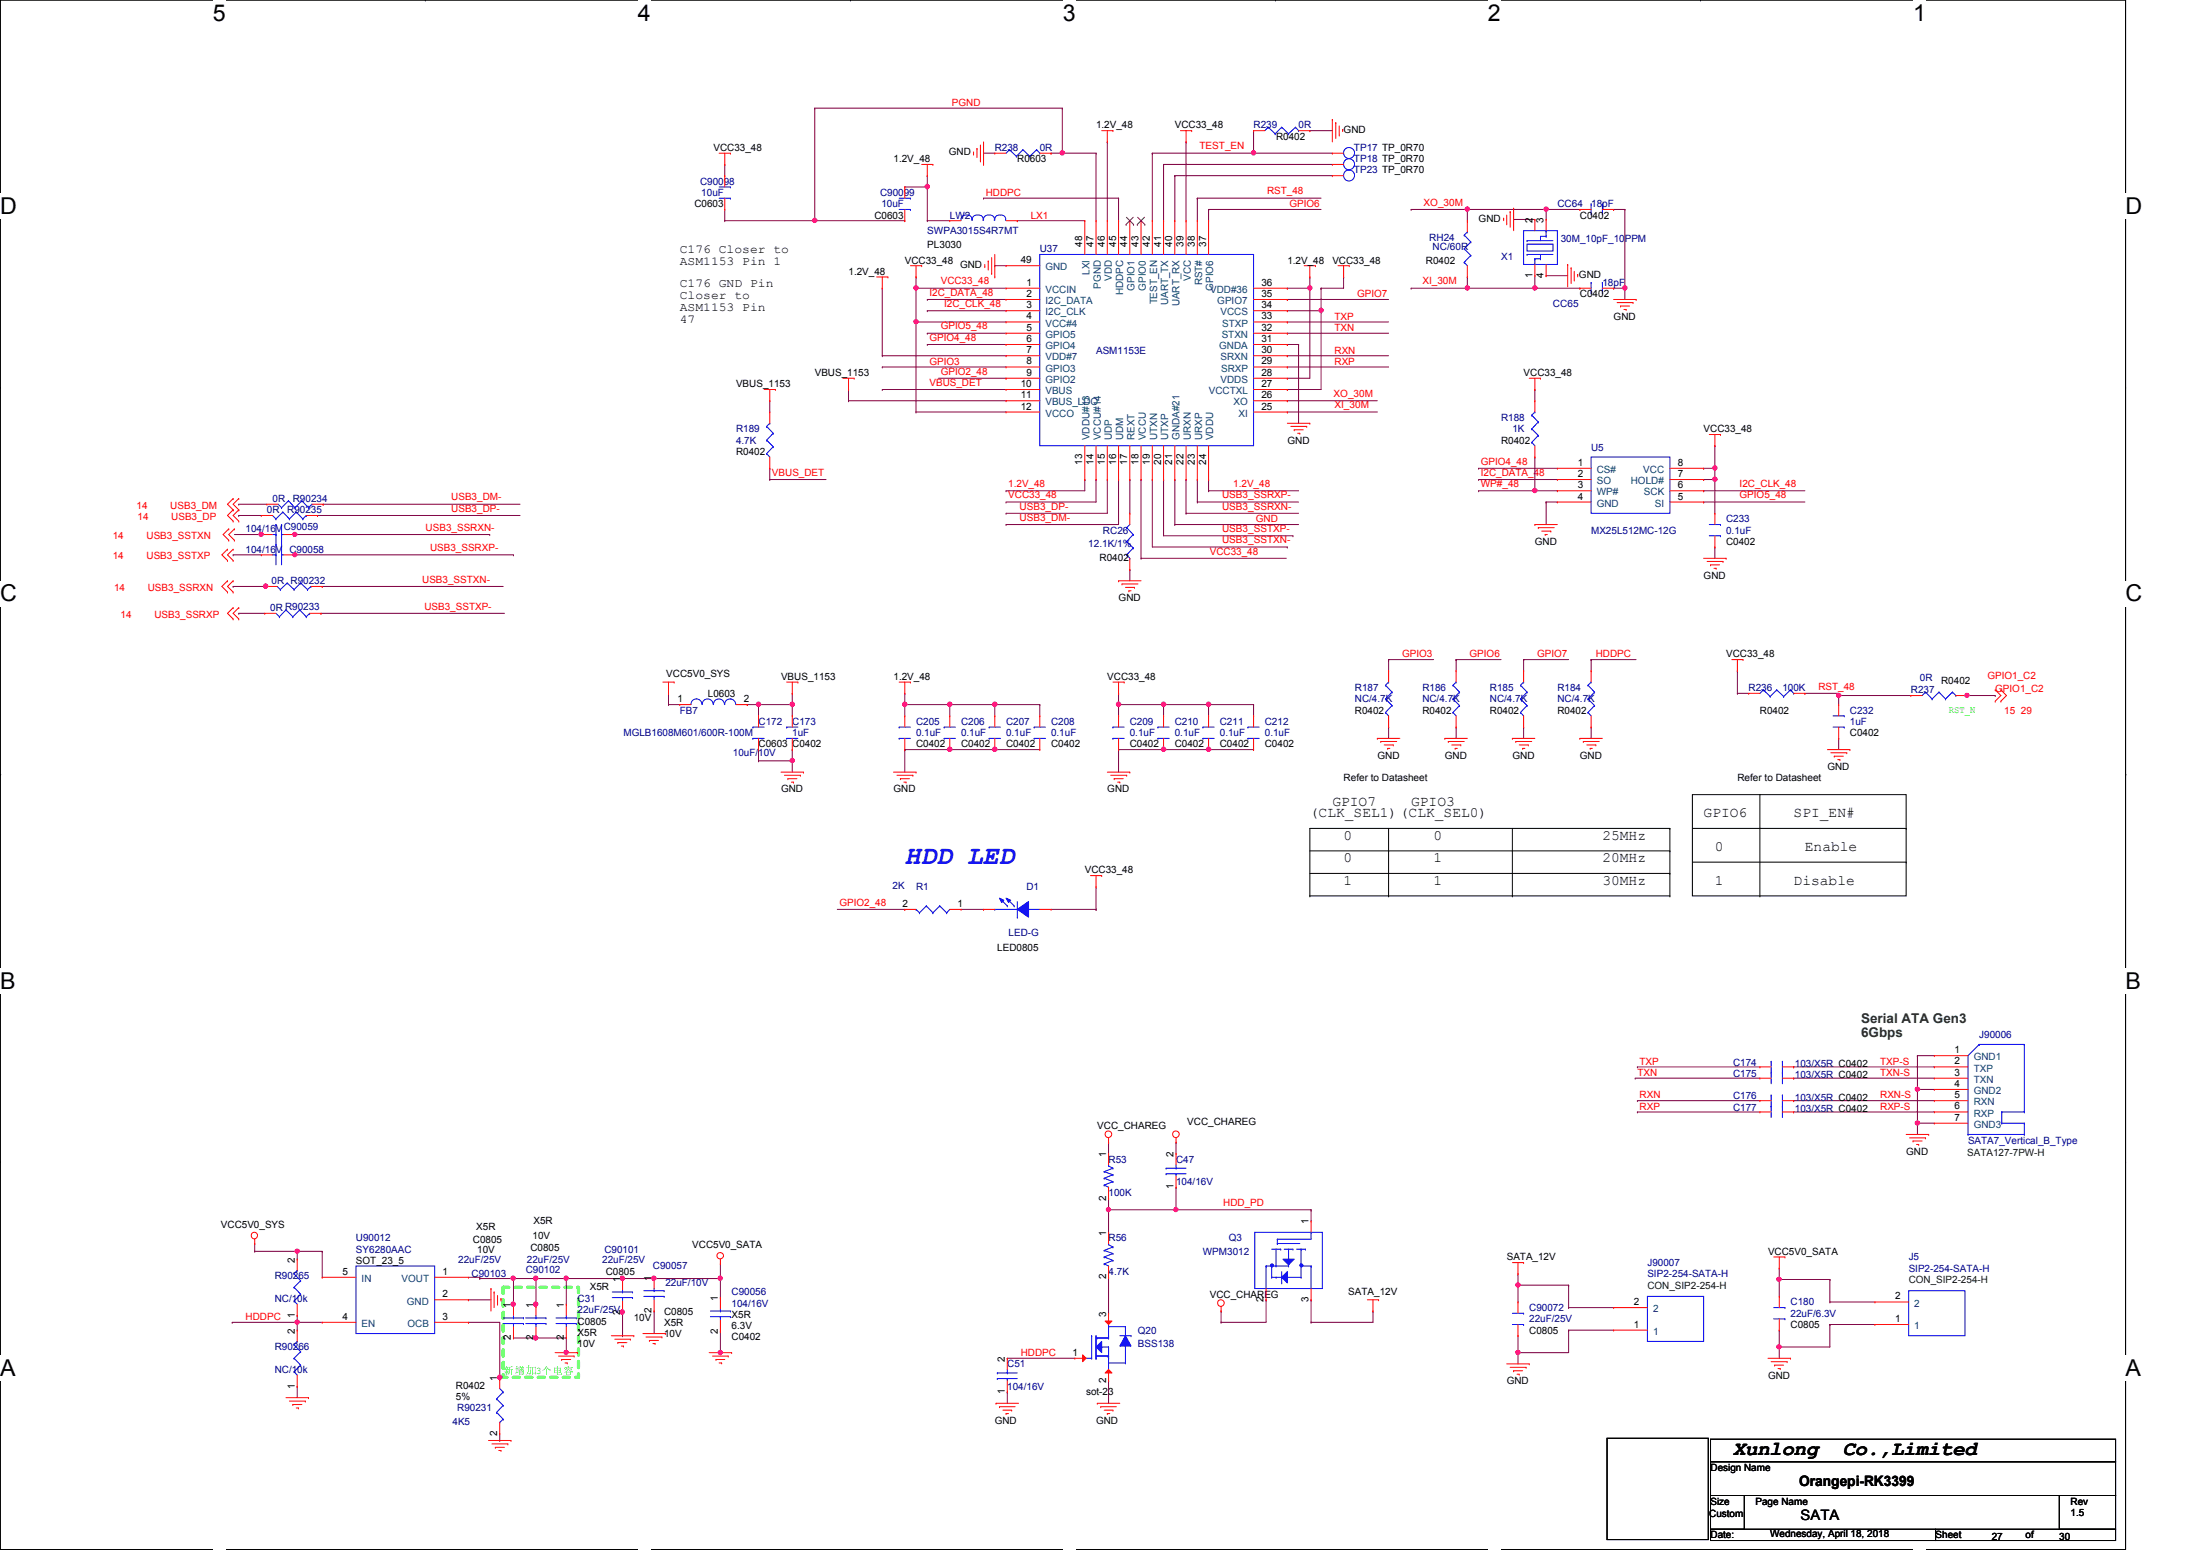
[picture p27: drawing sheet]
<svg xmlns="http://www.w3.org/2000/svg" width="297mm" height="210mm" viewBox="0 0 297 210" stroke-linecap="round" stroke-linejoin="round" font-family="sans-serif">
<defs><g id="words">
<text font-size="3.6" fill="#00f" x="122.6" y="117">HDD LED</text>
<g font-size="3.1">
<text x="28.8" y="2.8">5</text>
<text x="86.4" y="2.8">4</text>
<text x="144" y="2.8">3</text>
<text x="201.5" y="2.8">2</text>
<text x="259.1" y="2.8">1</text>
<text x="0" y="29">D</text>
<text x="287.9" y="29">D</text>
<text x="0" y="81.4">C</text>
<text x="287.9" y="81.4">C</text>
<text x="0" y="133.9">B</text>
<text x="287.9" y="133.9">B</text>
<text x="0" y="186.4">A</text>
<text x="287.9" y="186.4">A</text>
</g>
<g font-size="2.7">
<text x="234.7" y="197.1">Xunlong</text>
<text x="249.6" y="197.1">Co.,Limited</text>
</g>
<g font-size="1.9">
<text x="177.4" y="110.7">(CLK_SEL1) (CLK_SEL0)</text>
<text x="180.5" y="109.1">GPIO7</text>
<text x="182" y="113.7">0</text>
<text x="191.1" y="109.1">GPIO3</text>
<text x="194.2" y="113.7">0</text>
<text x="217" y="113.7">25MHz</text>
<text x="230.8" y="110.7">GPIO6</text>
<text x="242.9" y="110.7">SPI_EN#</text>
<text x="182" y="119.8">1</text>
<text x="182" y="116.8">0</text>
<text x="194.2" y="119.8">1</text>
<text x="194.2" y="116.8">1</text>
<text x="217" y="119.8">30MHz</text>
<text x="217" y="116.8">20MHz</text>
<text x="232.3" y="115.2">0</text>
<text x="232.3" y="119.8">1</text>
<text x="242.9" y="119.8">Disable</text>
<text x="244.5" y="115.2">Enable</text>
<text x="243.7" y="201.3">Orangepi-RK3399</text>
<text x="243.9" y="205.8">SATA</text>
</g>
<g font-size="1.8" fill="#008000">
<text x="252.1" y="138.6">Serial ATA Gen3</text>
<text x="252.1" y="140.4">6Gbps</text>
</g>
<g font-size="1.7">
<text x="92.1" y="34.2">C176 Closer to</text>
<text x="92.1" y="35.9">ASM1153 Pin 1</text>
<text x="92.1" y="38.8">C176 GND Pin</text>
<text x="92.1" y="40.5">Closer to</text>
<text x="92.1" y="42.1">ASM1153 Pin</text>
<text x="92.1" y="43.8">47</text>
</g>
<g font-size="1.4" fill="#f00">
<text x="128.9" y="14.4">PGND</text>
<text x="162.5" y="20.2">TEST_EN</text>
<text x="133.5" y="26.5">HDDPC</text>
<text x="139.6" y="29.6">LX1</text>
<text x="171.6" y="26.3">RST_48</text>
<text x="174.7" y="28.1">GPIO6</text>
<text x="192.8" y="27.9">XO_30M</text>
<text x="125.9" y="40">I2C_DATA_48</text>
<text x="127.4" y="38.5">VCC33_48</text>
<text x="127.9" y="41.6">I2C_CLK_48</text>
<text x="183.8" y="40.3">GPIO7</text>
<text x="192.7" y="38.5">XI_30M</text>
<text x="125.9" y="46.1">GPIO4_48</text>
<text x="127.4" y="44.6">GPIO5_48</text>
<text x="180.8" y="44.8">TXN</text>
<text x="180.8" y="47.9">RXN</text>
<text x="180.8" y="43.3">TXP</text>
<text x="125.9" y="49.4">GPIO3</text>
<text x="125.9" y="52.2">VBUS_DET</text>
<text x="127.4" y="50.7">GPIO2_48</text>
<text x="180.6" y="53.8">XO_30M</text>
<text x="180.8" y="49.4">RXP</text>
<text x="180.8" y="55.3">XI_30M</text>
<text x="104.6" y="64.4">VBUS_DET</text>
<text x="136.6" y="66">1.2V_48</text>
<text x="167" y="66">1.2V_48</text>
<text x="200.6" y="66">WP#_48</text>
<text x="200.6" y="64.4">I2C_DATA_48</text>
<text x="200.6" y="62.9">GPIO4_48</text>
<text x="235.6" y="66">I2C_CLK_48</text>
<text x="18.5" y="68.9">14</text>
<text x="18.6" y="70.4">14</text>
<text x="23.1" y="68.9">USB3_DM</text>
<text x="23.2" y="70.4">USB3_DP</text>
<text x="57.7" y="71.9">USB3_SSRXN-</text>
<text x="61.1" y="67.8">USB3_DM-</text>
<text x="61.1" y="69.3">USB3_DP-</text>
<text x="136.6" y="67.5">VCC33_48</text>
<text x="138.1" y="69">USB3_DP-</text>
<text x="138.1" y="70.5">USB3_DM-</text>
<text x="165.5" y="67.5">USB3_SSRXP-</text>
<text x="165.5" y="69">USB3_SSRXN-</text>
<text x="170.1" y="70.7">GND</text>
<text x="235.6" y="67.5">GPIO5_48</text>
<text x="15.3" y="73">14</text>
<text x="15.3" y="75.7">14</text>
<text x="19.9" y="73">USB3_SSTXN</text>
<text x="19.9" y="75.7">USB3_SSTXP</text>
<text x="58.2" y="74.6">USB3_SSRXP-</text>
<text x="163.9" y="75.1">VCC33_48</text>
<text x="165.5" y="72.1">USB3_SSTXP-</text>
<text x="165.5" y="73.6">USB3_SSTXN-</text>
<text x="15.4" y="80">14</text>
<text x="16.3" y="83.7">14</text>
<text x="20" y="80">USB3_SSRXN</text>
<text x="20.9" y="83.7">USB3_SSRXP</text>
<text x="57.2" y="78.9">USB3_SSTXN-</text>
<text x="57.5" y="82.5">USB3_SSTXP-</text>
<text x="189.9" y="89">GPIO3</text>
<text x="199" y="89">GPIO6</text>
<text x="208.2" y="89">GPIO7</text>
<text x="216.2" y="89">HDDPC</text>
<text x="246.3" y="93.4">RST_48</text>
<text x="269.2" y="91.9">GPIO1_C2</text>
<text x="270.3" y="93.7">GPIO1_C2</text>
<text x="271.5" y="96.6">15 29</text>
<text x="113.7" y="122.6">GPIO2_48</text>
<text x="221.8" y="145.7">TXN</text>
<text x="222.1" y="148.8">RXN</text>
<text x="222.1" y="144.2">TXP</text>
<text x="254.7" y="144.2">TXP-S</text>
<text x="254.7" y="145.7">TXN-S</text>
<text x="254.7" y="148.8">RXN-S</text>
<text x="222.1" y="150.3">RXP</text>
<text x="254.7" y="150.3">RXP-S</text>
<text x="165.7" y="163.3">HDD_PD</text>
<text x="33.3" y="178.8">HDDPC</text>
<text x="138.3" y="183.6">HDDPC</text>
</g>
<g font-size="1.4">
<text x="148.5" y="17.4">1.2V_48</text>
<text x="159.1" y="17.4">VCC33_48</text>
<text x="182" y="18">GND</text>
<text x="96.6" y="20.4">VCC33_48</text>
<text x="121" y="22">1.2V_48</text>
<text x="128.5" y="21">GND</text>
<text x="137.8" y="22">R0603</text>
<text x="172.8" y="18.9">R0402</text>
<text x="94.1" y="28.1">C0603</text>
<text x="118.4" y="29.6">C0603</text>
<text x="214" y="29.6">C0402</text>
<text x="122.6" y="35.7">VCC33_48</text>
<text x="125.6" y="33.5">PL3030</text>
<text x="138.3" y="35.6">49</text>
<text x="146.6" y="33.4" transform="rotate(-90 146.6 33.4)">48</text>
<text x="148.1" y="33.4" transform="rotate(-90 148.1 33.4)">47</text>
<text x="149.6" y="33.4" transform="rotate(-90 149.6 33.4)">46</text>
<text x="151.2" y="33.4" transform="rotate(-90 151.2 33.4)">45</text>
<text x="152.7" y="33.4" transform="rotate(-90 152.7 33.4)">44</text>
<text x="154.2" y="33.4" transform="rotate(-90 154.2 33.4)">43</text>
<text x="155.7" y="33.4" transform="rotate(-90 155.7 33.4)">42</text>
<text x="157.3" y="33.4" transform="rotate(-90 157.3 33.4)">41</text>
<text x="158.8" y="33.4" transform="rotate(-90 158.8 33.4)">40</text>
<text x="160.3" y="33.4" transform="rotate(-90 160.3 33.4)">39</text>
<text x="161.8" y="33.4" transform="rotate(-90 161.8 33.4)">38</text>
<text x="163.4" y="33.4" transform="rotate(-90 163.4 33.4)">37</text>
<text x="174.4" y="35.7">1.2V_48</text>
<text x="180.5" y="35.7">VCC33_48</text>
<text x="193.1" y="35.7">R0402</text>
<text x="200.3" y="30">GND</text>
<text x="207.6" y="30.2" transform="rotate(-90 207.6 30.2)">2</text>
<text x="209.1" y="30.2" transform="rotate(-90 209.1 30.2)">3</text>
<text x="114.9" y="37.2">1.2V_48</text>
<text x="130" y="36.3">GND</text>
<text x="139" y="38.7">1</text>
<text x="139" y="40.2">2</text>
<text x="139" y="41.7">3</text>
<text x="170.9" y="38.7">36</text>
<text x="170.9" y="40.2">35</text>
<text x="170.9" y="41.7">34</text>
<text x="207.6" y="37.6" transform="rotate(-90 207.6 37.6)">1</text>
<text x="209.1" y="37.6" transform="rotate(-90 209.1 37.6)">4</text>
<text x="213.9" y="37.6">GND</text>
<text x="214" y="40.3">C0402</text>
<text x="139" y="43.3">4</text>
<text x="139" y="44.8">5</text>
<text x="139" y="46.3">6</text>
<text x="139" y="47.8">7</text>
<text x="170.9" y="43.3">33</text>
<text x="170.9" y="44.8">32</text>
<text x="170.9" y="46.3">31</text>
<text x="170.9" y="47.8">30</text>
<text x="218.6" y="43.3">GND</text>
<text x="99.7" y="52.5">VBUS_1153</text>
<text x="110.4" y="50.9">VBUS_1153</text>
<text x="138.3" y="52.4">10</text>
<text x="138.3" y="53.9">11</text>
<text x="139" y="49.4">8</text>
<text x="139" y="50.9">9</text>
<text x="170.9" y="49.4">29</text>
<text x="170.9" y="50.9">28</text>
<text x="170.9" y="52.4">27</text>
<text x="170.9" y="53.9">26</text>
<text x="206.4" y="50.9">VCC33_48</text>
<text x="138.3" y="55.5">12</text>
<text x="170.9" y="55.5">25</text>
<text x="230.8" y="58.5">VCC33_48</text>
<text x="99.7" y="61.6">R0402</text>
<text x="146.6" y="62.9" transform="rotate(-90 146.6 62.9)">13</text>
<text x="148.1" y="62.9" transform="rotate(-90 148.1 62.9)">14</text>
<text x="149.6" y="62.9" transform="rotate(-90 149.6 62.9)">15</text>
<text x="151.2" y="62.9" transform="rotate(-90 151.2 62.9)">16</text>
<text x="152.7" y="62.9" transform="rotate(-90 152.7 62.9)">17</text>
<text x="154.2" y="62.9" transform="rotate(-90 154.2 62.9)">18</text>
<text x="155.7" y="62.9" transform="rotate(-90 155.7 62.9)">19</text>
<text x="157.3" y="62.9" transform="rotate(-90 157.3 62.9)">20</text>
<text x="158.8" y="62.9" transform="rotate(-90 158.8 62.9)">21</text>
<text x="160.3" y="62.9" transform="rotate(-90 160.3 62.9)">22</text>
<text x="161.8" y="62.9" transform="rotate(-90 161.8 62.9)">23</text>
<text x="163.4" y="62.9" transform="rotate(-90 163.4 62.9)">24</text>
<text x="174.4" y="60.1">GND</text>
<text x="203.3" y="60.1">R0402</text>
<text x="213.7" y="63.1">1</text>
<text x="213.7" y="64.6">2</text>
<text x="227.2" y="64.6">7</text>
<text x="227.2" y="63.1">8</text>
<text x="213.7" y="66.1">3</text>
<text x="213.7" y="67.6">4</text>
<text x="227.2" y="67.6">5</text>
<text x="227.2" y="66.1">6</text>
<text x="148.9" y="75.9">R0402</text>
<text x="207.9" y="73.8">GND</text>
<text x="233.8" y="73.8">C0402</text>
<text x="151.5" y="81.4">GND</text>
<text x="230.8" y="78.4">GND</text>
<text x="233.8" y="89">VCC33_48</text>
<text x="90.3" y="91.7">VCC5V0_SYS</text>
<text x="91.8" y="95.1">1</text>
<text x="95.9" y="94.4">L0603</text>
<text x="100.8" y="95.1">2</text>
<text x="105.8" y="92.1">VBUS_1153</text>
<text x="121" y="92.1">1.2V_48</text>
<text x="150" y="92.1">VCC33_48</text>
<text x="262.9" y="92.7">R0402</text>
<text x="102.7" y="101.2">C0603 C0402</text>
<text x="124.1" y="101.2">C0402</text>
<text x="130.2" y="101.2">C0402</text>
<text x="136.3" y="101.2">C0402</text>
<text x="142.4" y="101.2">C0402</text>
<text x="153" y="101.2">C0402</text>
<text x="159.1" y="101.2">C0402</text>
<text x="165.2" y="101.2">C0402</text>
<text x="171.3" y="101.2">C0402</text>
<text x="183.5" y="96.6">R0402</text>
<text x="192.7" y="96.6">R0402</text>
<text x="201.8" y="96.6">R0402</text>
<text x="210.9" y="96.6">R0402</text>
<text x="238.4" y="96.6">R0402</text>
<text x="250.6" y="99.7">C0402</text>
<text x="105.8" y="107.3">GND</text>
<text x="121" y="107.3">GND</text>
<text x="150" y="107.3">GND</text>
<text x="182" y="105.8">Refer to Datasheet</text>
<text x="186.6" y="102.7">GND</text>
<text x="195.7" y="102.7">GND</text>
<text x="204.8" y="102.7">GND</text>
<text x="214" y="102.7">GND</text>
<text x="235.3" y="105.8">Refer to Datasheet</text>
<text x="247.5" y="104.3">GND</text>
<text x="146.9" y="118.3">VCC33_48</text>
<text x="122.3" y="122.8">2</text>
<text x="129.7" y="122.8">1</text>
<text x="135.1" y="128.8">LED0805</text>
<text x="264.7" y="142.6">1</text>
<text x="264.7" y="144.1">2</text>
<text x="264.7" y="145.7">3</text>
<text x="264.7" y="147.2">4</text>
<text x="264.7" y="148.7">5</text>
<text x="148.6" y="152.9">VCC_CHAREG</text>
<text x="160.8" y="152.4">VCC_CHAREG</text>
<text x="264.7" y="150.2">6</text>
<text x="264.7" y="151.8">7</text>
<text x="149.8" y="156.7" transform="rotate(-90 149.8 156.7)">1</text>
<text x="159" y="161.1" transform="rotate(-90 159 161.1)">1</text>
<text x="159" y="156.7" transform="rotate(-90 159 156.7)">2</text>
<text x="258.2" y="156.4">GND</text>
<text x="29.9" y="166.3">VCC5V0_SYS</text>
<text x="64.5" y="166.6">X5R</text>
<text x="72.1" y="167.8">10V</text>
<text x="72.3" y="165.8">X5R</text>
<text x="149.8" y="167.3" transform="rotate(-90 149.8 167.3)">1</text>
<text x="149.8" y="162.6" transform="rotate(-90 149.8 162.6)">2</text>
<text x="177.2" y="165.8" transform="rotate(-90 177.2 165.8)">1</text>
<text x="39.9" y="171" transform="rotate(-90 39.9 171)">2</text>
<text x="46.4" y="172.6">5</text>
<text x="48.2" y="171.2">SOT_23_5</text>
<text x="59.9" y="172.6">1</text>
<text x="64" y="168.3">C0805</text>
<text x="64.6" y="169.6">10V</text>
<text x="71.8" y="169.5">C0805</text>
<text x="82" y="172.7">C0805</text>
<text x="84" y="173.6" transform="rotate(-90 84 173.6)">1</text>
<text x="88.3" y="173.4" transform="rotate(-90 88.3 173.4)">1</text>
<text x="93.8" y="169">VCC5V0_SATA</text>
<text x="149.8" y="173.3" transform="rotate(-90 149.8 173.3)">2</text>
<text x="204.1" y="170.7">SATA_12V</text>
<text x="239.5" y="169.9">VCC5V0_SATA</text>
<text x="39.9" y="178.4" transform="rotate(-90 39.9 178.4)">1</text>
<text x="46.4" y="178.7">4</text>
<text x="59.9" y="178.7">3</text>
<text x="59.9" y="175.7">2</text>
<text x="69.2" y="177.1" transform="rotate(-90 69.2 177.1)">1</text>
<text x="72.3" y="177.1" transform="rotate(-90 72.3 177.1)">1</text>
<text x="76.4" y="177.1" transform="rotate(-90 76.4 177.1)">1</text>
<text x="78.2" y="179.4">C0805</text>
<text x="79.9" y="174.7">X5R</text>
<text x="84" y="178" transform="rotate(-90 84 178)">2</text>
<text x="85.8" y="178.9">10V</text>
<text x="88.3" y="177.8" transform="rotate(-90 88.3 177.8)">2</text>
<text x="90" y="178">C0805</text>
<text x="90" y="179.5">X5R</text>
<text x="97.2" y="176.2" transform="rotate(-90 97.2 176.2)">1</text>
<text x="99.1" y="178.5">X5R</text>
<text x="149.8" y="178.3" transform="rotate(-90 149.8 178.3)">3</text>
<text x="163.9" y="175.7">VCC_CHAREG</text>
<text x="171.2" y="176.3" transform="rotate(-90 171.2 176.3)">2</text>
<text x="177.2" y="176.3" transform="rotate(-90 177.2 176.3)">3</text>
<text x="182.6" y="175.4">SATA_12V</text>
<text x="221.3" y="179.8">1</text>
<text x="221.3" y="176.7">2</text>
<text x="242.5" y="179.8">C0805</text>
<text x="256.7" y="179">1</text>
<text x="256.7" y="176">2</text>
<text x="39.9" y="180.6" transform="rotate(-90 39.9 180.6)">2</text>
<text x="69.2" y="181.5" transform="rotate(-90 69.2 181.5)">2</text>
<text x="72.3" y="181.5" transform="rotate(-90 72.3 181.5)">2</text>
<text x="76.4" y="181.5" transform="rotate(-90 76.4 181.5)">2</text>
<text x="78.2" y="180.9">X5R</text>
<text x="78.2" y="182.4">10V</text>
<text x="90" y="181.1">10V</text>
<text x="97.2" y="180.6" transform="rotate(-90 97.2 180.6)">2</text>
<text x="99.1" y="181.5">C0402</text>
<text x="99.1" y="180">6.3V</text>
<text x="136.1" y="184.4" transform="rotate(-90 136.1 184.4)">2</text>
<text x="145.3" y="183.6">1</text>
<text x="207.1" y="180.6">C0805</text>
<text x="39.9" y="188" transform="rotate(-90 39.9 188)">1</text>
<text x="61.8" y="188.1">R0402</text>
<text x="61.8" y="189.6">5%</text>
<text x="67.3" y="187" transform="rotate(-90 67.3 187)">1</text>
<text x="136.1" y="188.8" transform="rotate(-90 136.1 188.8)">1</text>
<text x="147.1" y="189">sot-23</text>
<text x="149.8" y="187.3" transform="rotate(-90 149.8 187.3)">2</text>
<text x="204.1" y="187.5">GND</text>
<text x="239.5" y="186.7">GND</text>
<text x="67.3" y="194.4" transform="rotate(-90 67.3 194.4)">2</text>
<text x="134.7" y="192.8">GND</text>
<text x="148.5" y="192.8">GND</text>
<text x="231.7" y="199.2">Design Name</text>
<text x="231.7" y="203.8">Size</text>
<text x="237.8" y="203.8">Page Name</text>
<text x="280.5" y="203.8">Rev</text>
<text x="231.5" y="205.4">Custom</text>
<text x="231.7" y="208.3">Date:</text>
<text x="239.8" y="208.2">Wednesday, April 18, 2018</text>
<text x="262.2" y="208.3">Sheet</text>
<text x="269.8" y="208.5">27</text>
<text x="274.4" y="208.3">of</text>
<text x="278.9" y="208.5">30</text>
<text x="280.5" y="205.3">1.5</text>
</g>
<g font-size="1.4" fill="#000080">
<text x="169.8" y="17.4">R239</text>
<text x="175.9" y="17.4">0R</text>
<text x="134.7" y="20.4">R238</text>
<text x="140.8" y="20.4">0R</text>
<text x="183.4" y="23.5">TP23 TP_0R70</text>
<text x="183.4" y="20.4">TP17 TP_0R70</text>
<text x="183.4" y="22">TP18 TP_0R70</text>
<text x="94.8" y="25">C90098</text>
<text x="95" y="26.5">10uF</text>
<text x="119.2" y="26.5">C90099</text>
<text x="119.4" y="28.1">10uF</text>
<text x="128.6" y="29.6">LW2</text>
<text x="210.9" y="28.1">CC64</text>
<text x="215.5" y="28.1">18pF</text>
<text x="125.6" y="31.7">SWPA3015S4R7MT</text>
<text x="140.8" y="34.2">U37</text>
<text x="193.6" y="32.6">RH24</text>
<text x="194.1" y="33.8">NC/60R</text>
<text x="203.3" y="35.2">X1</text>
<text x="211.4" y="32.8">30M_10pF_10PPM</text>
<text x="210.4" y="41.6">CC65</text>
<text x="217" y="38.7">18pF</text>
<text x="148.5" y="47.9">ASM1153E</text>
<text x="99.7" y="58.5">R189</text>
<text x="203.3" y="57">R188</text>
<text x="204.8" y="58.5">1K</text>
<text x="99.7" y="60.1">4.7K</text>
<text x="215.5" y="61.1">U5</text>
<text x="36.1" y="69.5">0R</text>
<text x="36.9" y="68">0R</text>
<text x="38.4" y="71.8">C90059</text>
<text x="38.9" y="69.5">R90235</text>
<text x="39.7" y="68">R90234</text>
<text x="233.8" y="70.7">C233</text>
<text x="33.3" y="72.1">104/16V</text>
<text x="33.3" y="74.8">104/16V</text>
<text x="39.2" y="74.8">C90058</text>
<text x="147.4" y="74.1">12.1K/1%</text>
<text x="149.4" y="72.3">RC26</text>
<text x="215.5" y="72.3">MX25L512MC-12G</text>
<text x="233.8" y="72.3">0.1uF</text>
<text x="36.6" y="82.8">0R R90233</text>
<text x="36.8" y="79.1">0R R90232</text>
<text x="183.5" y="93.6">R187</text>
<text x="183.5" y="95.1">NC/4.7K</text>
<text x="192.7" y="93.6">R186</text>
<text x="192.7" y="95.1">NC/4.7K</text>
<text x="201.8" y="93.6">R185</text>
<text x="201.8" y="95.1">NC/4.7K</text>
<text x="210.9" y="93.6">R184</text>
<text x="210.9" y="95.1">NC/4.7K</text>
<text x="236.9" y="93.6">R236</text>
<text x="241.4" y="93.6">100K</text>
<text x="258.8" y="93.9">R237</text>
<text x="260.1" y="92.2">0R</text>
<text x="84.5" y="99.7">MGLB1608M601/600R-100M</text>
<text x="92.1" y="96.6">FB7</text>
<text x="102.7" y="98.2">C172</text>
<text x="107.3" y="98.2">C173</text>
<text x="107.3" y="99.7">1uF</text>
<text x="124.1" y="98.2">C205</text>
<text x="124.1" y="99.7">0.1uF</text>
<text x="130.2" y="98.2">C206</text>
<text x="130.2" y="99.7">0.1uF</text>
<text x="136.3" y="98.2">C207</text>
<text x="136.3" y="99.7">0.1uF</text>
<text x="142.4" y="98.2">C208</text>
<text x="142.4" y="99.7">0.1uF</text>
<text x="153" y="98.2">C209</text>
<text x="153" y="99.7">0.1uF</text>
<text x="159.1" y="98.2">C210</text>
<text x="159.1" y="99.7">0.1uF</text>
<text x="165.2" y="98.2">C211</text>
<text x="165.2" y="99.7">0.1uF</text>
<text x="171.3" y="98.2">C212</text>
<text x="171.3" y="99.7">0.1uF</text>
<text x="250.6" y="96.6">C232</text>
<text x="250.6" y="98.2">1uF</text>
<text x="99.3" y="102.4">10uF/10V</text>
<text x="120.9" y="120.4">2K</text>
<text x="124.1" y="120.6">R1</text>
<text x="139" y="120.6">D1</text>
<text x="136.6" y="126.8">LED-G</text>
<text x="268.1" y="140.5">J90006</text>
<text x="234.7" y="144.3">C174</text>
<text x="234.7" y="145.8">C175</text>
<text x="234.7" y="148.9">C176</text>
<text x="243.1" y="144.5">103/X5R C0402</text>
<text x="243.1" y="146">103/X5R C0402</text>
<text x="243.1" y="149.1">103/X5R C0402</text>
<text x="234.7" y="150.4">C177</text>
<text x="243.1" y="150.6">103/X5R C0402</text>
<text x="266.6" y="154.9">SATA7_Vertical_B_Type</text>
<text x="150.2" y="157.4">R53</text>
<text x="159.3" y="157.4">C47</text>
<text x="159.3" y="160.5">104/16V</text>
<text x="150.2" y="162">100K</text>
<text x="37.2" y="173.3">R90265</text>
<text x="48.2" y="168.1">U90012</text>
<text x="48.2" y="169.6">SY6280AAC</text>
<text x="62.1" y="171">22uF/25V</text>
<text x="63.9" y="173">C90103</text>
<text x="71.2" y="172.4">C90102</text>
<text x="71.4" y="171">22uF/25V</text>
<text x="81.6" y="171">22uF/25V</text>
<text x="81.9" y="169.6">C90101</text>
<text x="88.4" y="171.9">C90057</text>
<text x="150.2" y="168.1">R56</text>
<text x="150.2" y="172.7">4.7K</text>
<text x="162.9" y="169.9">WPM3012</text>
<text x="166.5" y="168.1">Q3</text>
<text x="223.1" y="171.4">J90007</text>
<text x="223.1" y="173">SIP2-254-SATA-H</text>
<text x="258.5" y="170.7">J5</text>
<text x="258.5" y="172.2">SIP2-254-SATA-H</text>
<text x="37.2" y="176.3">NC/10k</text>
<text x="78.2" y="176.3">C31</text>
<text x="78.2" y="177.8">22uF/25V</text>
<text x="90.1" y="174.2">22uF/10V</text>
<text x="99.1" y="175.4">C90056</text>
<text x="99.1" y="177">104/16V</text>
<text x="207.1" y="177.5">C90072</text>
<text x="207.1" y="179.1">22uF/25V</text>
<text x="242.5" y="176.8">C180</text>
<text x="242.5" y="178.3">22uF/6.3V</text>
<text x="37.2" y="182.9">R90266</text>
<text x="37.2" y="185.9">NC/10k</text>
<text x="136.4" y="185.2">C51</text>
<text x="154.1" y="180.6">Q20</text>
<text x="154.1" y="182.4">BSS138</text>
<text x="61.9" y="191.1">R90231</text>
<text x="136.4" y="188.2">104/16V</text>
<text x="61.3" y="193">4K5</text>
</g>
<g font-size="1.4" fill="#004080">
<text x="141.6" y="39.7">VCCIN</text>
<text x="141.6" y="41.2">I2C_DATA</text>
<text x="141.6" y="36.6">GND</text>
<text x="147.6" y="37.3" transform="rotate(-90 147.6 37.3)">LXI</text>
<text x="149.1" y="39.1" transform="rotate(-90 149.1 39.1)">PGND</text>
<text x="150.6" y="38.1" transform="rotate(-90 150.6 38.1)">VDD</text>
<text x="152.1" y="40" transform="rotate(-90 152.1 40)">HDDPC</text>
<text x="153.7" y="39.4" transform="rotate(-90 153.7 39.4)">GPIO1</text>
<text x="155.2" y="39.4" transform="rotate(-90 155.2 39.4)">GPIO0</text>
<text x="156.7" y="41.2" transform="rotate(-90 156.7 41.2)">TEST_EN</text>
<text x="158.2" y="41.3" transform="rotate(-90 158.2 41.3)">UART_TX</text>
<text x="159.8" y="41.5" transform="rotate(-90 159.8 41.5)">UART_RX</text>
<text x="161.3" y="38.1" transform="rotate(-90 161.3 38.1)">VCC</text>
<text x="162.8" y="38.7" transform="rotate(-90 162.8 38.7)">RST#</text>
<text x="163.9" y="39.7">VDD#36</text>
<text x="164.3" y="39.4" transform="rotate(-90 164.3 39.4)">GPIO6</text>
<text x="164.9" y="41.2">GPIO7</text>
<text x="141.6" y="42.7">I2C_CLK</text>
<text x="141.6" y="44.2">VCC#4</text>
<text x="141.6" y="45.8">GPIO5</text>
<text x="141.6" y="47.3">GPIO4</text>
<text x="165.1" y="47.3">GNDA</text>
<text x="165.3" y="42.7">VCCS</text>
<text x="165.5" y="45.8">STXN</text>
<text x="165.6" y="44.2">STXP</text>
<text x="141.6" y="48.8">VDD#7</text>
<text x="141.6" y="50.3">GPIO3</text>
<text x="141.6" y="51.9">GPIO2</text>
<text x="141.6" y="53.4">VBUS</text>
<text x="163.7" y="53.4">VCCTXL</text>
<text x="165.3" y="48.8">SRXN</text>
<text x="165.3" y="51.9">VDDS</text>
<text x="165.4" y="50.3">SRXP</text>
<text x="141.6" y="54.9">VBUS_LDO</text>
<text x="141.6" y="56.4">VCCO</text>
<text x="147.6" y="59.6" transform="rotate(-90 147.6 59.6)">VDDU#13</text>
<text x="149.1" y="59.6" transform="rotate(-90 149.1 59.6)">VCCU#14</text>
<text x="150.6" y="59.6" transform="rotate(-90 150.6 59.6)">UDP</text>
<text x="152.1" y="59.6" transform="rotate(-90 152.1 59.6)">UDM</text>
<text x="153.7" y="59.6" transform="rotate(-90 153.7 59.6)">REXT</text>
<text x="155.2" y="59.6" transform="rotate(-90 155.2 59.6)">VCCU</text>
<text x="156.7" y="59.6" transform="rotate(-90 156.7 59.6)">UTXN</text>
<text x="158.2" y="59.6" transform="rotate(-90 158.2 59.6)">UTXP</text>
<text x="159.8" y="59.6" transform="rotate(-90 159.8 59.6)">GNDA#21</text>
<text x="161.3" y="59.6" transform="rotate(-90 161.3 59.6)">URXN</text>
<text x="162.8" y="59.6" transform="rotate(-90 162.8 59.6)">URXP</text>
<text x="164.3" y="59.6" transform="rotate(-90 164.3 59.6)">VDDU</text>
<text x="167.1" y="54.9">XO</text>
<text x="167.8" y="56.4">XI</text>
<text x="216.3" y="64.1">CS#</text>
<text x="216.3" y="65.6">SO</text>
<text x="220.9" y="65.6">HOLD#</text>
<text x="222.6" y="64.1">VCC</text>
<text x="216.3" y="67.1">WP#</text>
<text x="216.3" y="68.6">GND</text>
<text x="222.7" y="67.1">SCK</text>
<text x="224.2" y="68.6">SI</text>
<text x="267.3" y="143.6">GND1</text>
<text x="267.3" y="145.1">TXP</text>
<text x="267.3" y="146.6">TXN</text>
<text x="267.3" y="148.2">GND2</text>
<text x="267.3" y="149.7">RXN</text>
<text x="267.3" y="151.2">RXP</text>
<text x="267.3" y="152.7">GND3</text>
<text x="49" y="173.6">IN</text>
<text x="54.4" y="173.6">VOUT</text>
<text x="49" y="179.7">EN</text>
<text x="55.1" y="176.7">GND</text>
<text x="55.2" y="179.7">OCB</text>
<text x="223.9" y="177.7">2</text>
<text x="259.3" y="177">2</text>
<text x="223.9" y="180.8">1</text>
<text x="259.3" y="180">1</text>
</g>
<text font-size="1.4" fill="#0f0" x="264" y="96.6">RST_N</text>
<g font-size="1.4" fill="#004000">
<text x="266.4" y="156.5">SATA127-7PW-H</text>
<text x="258.5" y="173.7">CON_SIP2-254-H</text>
<text x="223.1" y="174.5">CON_SIP2-254-H</text>
</g>
<text font-size="1.3" fill="#0f0" x="68.3" y="186">新新新3个个个</text>
</g></defs>
<path d="M0 0h287.9v209.8h-287.9z" fill="none" stroke="#000" stroke-width=".14"/>
<g fill="#fff">
<path d="M28.8 0h1.8v3.5h-1.8z"/>
<path d="M28.8 209.8h1.8v.1h-1.8z"/>
</g>
<path d="M57.6 0h.1M57.6 209.8h.1" fill="none" stroke="#000" stroke-width=".14"/>
<g fill="#fff">
<path d="M86.4 0h1.7v3.5h-1.7z"/>
<path d="M86.4 209.8h1.7v.1h-1.7z"/>
</g>
<path d="M115.2 0h.1M115.2 209.8h.1" fill="none" stroke="#000" stroke-width=".14"/>
<g fill="#fff">
<path d="M144 0h1.7v3.5h-1.7z"/>
<path d="M144 209.8h1.7v.1h-1.7z"/>
</g>
<path d="M172.8 0h.1M172.8 209.8h.1" fill="none" stroke="#000" stroke-width=".14"/>
<g fill="#fff">
<path d="M201.5 0h1.8v3.5h-1.8z"/>
<path d="M201.5 209.8h1.8v.1h-1.8z"/>
</g>
<path d="M230.3 0h.1M230.3 209.8h.1" fill="none" stroke="#000" stroke-width=".14"/>
<g fill="#fff">
<path d="M259.1 0h1.8v3.5h-1.8z"/>
<path d="M259.1 209.8h1.8v.1h-1.8z"/>
<path d="M0 26.2h2.3v3.5h-2.3z"/>
<path d="M287.9 26.2h2.2v3.5h-2.2z"/>
<path d="M0 78.7h2.3v3.4h-2.3z"/>
<path d="M287.9 78.7h2.2v3.4h-2.2z"/>
</g>
<path d="M0 52.5h.1M287.9 52.5h.1" fill="none" stroke="#000" stroke-width=".14"/>
<g fill="#fff">
<path d="M0 131.1h2.1v3.5h-2.1z"/>
<path d="M287.9 131.1h2.1v3.5h-2.1z"/>
</g>
<path d="M0 104.9h.1M287.9 104.9h.1" fill="none" stroke="#000" stroke-width=".14"/>
<g fill="#fff">
<path d="M0 183.6h2.1v3.4h-2.1z"/>
<path d="M287.9 183.6h2.1v3.4h-2.1z"/>
</g>
<g fill="none" stroke="#000" stroke-width=".14">
<path d="M177.4 118.3h48.8M177.4 115.2h48.8M188.1 112.2v9.1M204.8 112.2v9.1M226.2 112.2h.1M226.2 118.3h.1M226.2 115.2h.1M226.2 112.2h-48.8v9.1M226.2 112.2v9.1M229.2 107.6h29v13.7h-29zM229.2 112.2h29M229.2 116.8h29"/>
<path d="M238.4 107.6v13.7M258.2 112.2h.1M258.2 116.8h.1M177.4 121.3h.1M177.4 121.3h48.8M188.1 121.3h.1M204.8 121.3h.1M226.2 121.3h.1M238.4 121.3h.1M0 157.4h.1M287.9 157.4h.1"/>
</g>
<path d="M68.2 174.3h10.2v12.2h-10.2z" fill="none" stroke="#0f0" stroke-width=".42" stroke-dasharray=".8 .8"/>
<path d="M88.6 173.1h.1M88.6 173.1h9" fill="none" stroke="#800040" stroke-width=".14"/>
<circle cx="97.5" cy="173.1" r=".29" fill="#f0f"/>
<circle cx="97.5" cy="173.1" r=".29" fill="none" stroke="#f0f" stroke-width=".14"/>
<circle cx="88.6" cy="173.1" r=".3" fill="#f0f"/>
<circle cx="88.6" cy="173.1" r=".3" fill="none" stroke="#f0f" stroke-width=".14"/>
<path d="M97.6 175.7h.1M97.6 173.1v2.6M97.6 183.2h.1M97.6 180.3v2.9" fill="none" stroke="#800040" stroke-width=".14"/>
<circle cx="97.5" cy="183.1" r=".29" fill="#f0f"/>
<circle cx="97.5" cy="183.1" r=".29" fill="none" stroke="#f0f" stroke-width=".14"/>
<path d="M67.7 179.1v7.4M67.7 186.5h.1" fill="none" stroke="#800040" stroke-width=".14"/>
<circle cx="67.7" cy="186.5" r=".3" fill="#f0f"/>
<circle cx="67.7" cy="186.5" r=".3" fill="none" stroke="#f0f" stroke-width=".14"/>
<path d="M31.5 179.1h.1M31.5 179.1h8.8M63.5 173h1.5M65 173h.1M88.6 173.1h.1M88.6 177.5h.1M88.6 173v.1M88.6 177.5v3.1M97.6 173.1h.1M97.6 171.2v1.9" fill="none" stroke="#800040" stroke-width=".14"/>
<circle cx="40.3" cy="179" r=".29" fill="#f0f"/>
<circle cx="40.3" cy="179" r=".29" fill="none" stroke="#f0f" stroke-width=".14"/>
<path d="M34.5 169.5h.1M34.5 169.5h5.8" fill="none" stroke="#800040" stroke-width=".14"/>
<circle cx="40.3" cy="169.4" r=".29" fill="#f0f"/>
<circle cx="40.3" cy="169.4" r=".29" fill="none" stroke="#f0f" stroke-width=".14"/>
<path d="M31.6 79.4h.1M31.6 79.4h4.4M34.5 168.4h.1M34.5 168.4v1.1M63.5 176h.1M63.5 179.1h.1M63.5 176h3M63.5 179.1h4.2M67.7 195.1h.1M67.7 194.1v1" fill="none" stroke="#800040" stroke-width=".14"/>
<circle cx="36" cy="79.4" r=".3" fill="#f0f"/>
<circle cx="36" cy="79.4" r=".3" fill="none" stroke="#f0f" stroke-width=".14"/>
<path d="M31.6 75.1h.1M31.6 75.1h3.8M31.7 72.4h3.7M35.4 72.4h.1M39.8 72.4h.2M40 72.4h.1M40 75.1h29.6M69.6 75.1h.1M32.3 83.1h.1M32.3 83.1h3.6" fill="none" stroke="#800040" stroke-width=".14"/>
<circle cx="39.9" cy="75.1" r=".29" fill="#f0f"/>
<circle cx="39.9" cy="75.1" r=".29" fill="none" stroke="#f0f" stroke-width=".14"/>
<g fill="none" stroke="#800040" stroke-width=".14">
<path d="M32.3 68.3h.1M32.3 69.8h.1M32.3 68.3h3.8M32.3 69.8h3.1M43 69.8h.1M43 69.8h27.4M43.8 68.3h.1M43.8 68.3h26.6M43.5 83.1h.1M43.5 83.1h24.8M159.3 163.8h.1M159.3 163.8h18.3"/>
<path d="M136.4 183.9h.1M136.4 183.9h9.2M150.2 187h.1M150.2 187v3"/>
</g>
<circle cx="159.3" cy="163.8" r=".29" fill="#f0f"/>
<circle cx="159.3" cy="163.8" r=".29" fill="none" stroke="#f0f" stroke-width=".14"/>
<path d="M150.2 173h.1M150.2 163.8h.1M150.2 163.8v3.1M150.2 173v4.8" fill="none" stroke="#800040" stroke-width=".14"/>
<circle cx="150.1" cy="163.8" r=".29" fill="#f0f"/>
<circle cx="150.1" cy="163.8" r=".29" fill="none" stroke="#f0f" stroke-width=".14"/>
<g fill="none" stroke="#800040" stroke-width=".14">
<path d="M150.2 154.7h.1M150.2 154.7v1.5M159.3 154.7h.1M159.3 154.7v1.5M150.2 162.3h.1M150.2 163.8h.1M150.2 162.3v1.5M159.3 160.8h.1M159.3 160.8v3h-9.1M165.4 179.1h.1M165.4 177.5h.1M165.4 177.5v1.6"/>
<path d="M171.5 176h.1M171.5 176v3.1h-6.1M177.6 176h.1M177.6 179.1h.1M177.6 163.8h.1M177.6 163.8v1.6M177.6 176v3.1M186 177.5h.1M186 177.5v1.6h-8.4M241 171.7h.1M241 171.7v1.6M136.4 188.5h.1"/>
<path d="M136.4 188.5v1.5"/>
</g>
<circle cx="241" cy="173.2" r=".29" fill="#f0f"/>
<circle cx="241" cy="173.2" r=".29" fill="none" stroke="#f0f" stroke-width=".14"/>
<g fill="none" stroke="#800040" stroke-width=".14">
<path d="M241 173.3h.1M241 173.3v2.3M241 173.3h6.9M247.9 173.3h.1M247.9 179.4h.1M247.9 176.3h.1M247.9 173.3v3M247.9 179.4v3h-6.9M247.9 179.4h6.1M247.9 176.3h6.1M241 182.4h.1M241 180.1h.1"/>
<path d="M241 180.1v3.8"/>
</g>
<circle cx="241" cy="182.4" r=".29" fill="#f0f"/>
<circle cx="241" cy="182.4" r=".29" fill="none" stroke="#f0f" stroke-width=".14"/>
<path d="M221.5 146h.1M221.5 146h16.9M221.8 149.1h.1M221.8 144.5h.1M221.8 150.6h.1M221.8 149.1h16.6M221.8 144.5h16.6M221.8 150.6h16.6M259.7 147.5h.1M259.7 152.1h.1M259.7 147.5v4.6M259.7 152.1h2.3" fill="none" stroke="#800040" stroke-width=".14"/>
<circle cx="259.7" cy="152.1" r=".29" fill="#f0f"/>
<circle cx="259.7" cy="152.1" r=".29" fill="none" stroke="#f0f" stroke-width=".14"/>
<g fill="none" stroke="#800040" stroke-width=".14">
<path d="M242.9 150.6h.1M242.9 144.5h.1M242.9 146h.1M242.9 149.1h.1M242.9 150.6h19.1M242.9 144.5h19.1M242.9 146h19.1M242.9 149.1h19.1M259.7 147.5h.1M259.7 143h.1M259.7 152.1h.1M259.7 147.5h2.3"/>
<path d="M259.7 143h2.3M259.7 143v4.5M259.7 152.1v1.5"/>
</g>
<circle cx="259.7" cy="147.5" r=".29" fill="#f0f"/>
<circle cx="259.7" cy="147.5" r=".29" fill="none" stroke="#f0f" stroke-width=".14"/>
<path d="M205.6 172.5h.1M205.6 172.5v1.5" fill="none" stroke="#800040" stroke-width=".14"/>
<circle cx="205.6" cy="174" r=".29" fill="#f0f"/>
<circle cx="205.6" cy="174" r=".29" fill="none" stroke="#f0f" stroke-width=".14"/>
<g fill="none" stroke="#800040" stroke-width=".14">
<path d="M205.6 174h.1M205.6 174v2.3M205.6 174h6.9M212.5 174h.1M212.5 177.1h.1M212.5 174v3.1M212.5 177.1h6.1M205.6 183.2h.1M205.6 180.9h.1M205.6 180.9v3.8M212.5 180.1h.1M212.5 180.1v3.1h-6.9"/>
<path d="M212.5 180.1h6.1"/>
</g>
<circle cx="205.6" cy="183.1" r=".29" fill="#f0f"/>
<circle cx="205.6" cy="183.1" r=".29" fill="none" stroke="#f0f" stroke-width=".14"/>
<g fill="none" stroke="#800040" stroke-width=".14">
<path d="M244.5 93.9h.1M244.5 93.9h4.5M249 100h.1M249 94.2h.1M249 100v1.5M249 94.2h9.8M40.3 178.1h.1M40.3 179.1h.1M40.3 169.5h.1M40.3 169.5v1M40.3 178.1v2M40.3 179.1h3.3"/>
<path d="M40.3 169.5h3.3M43.6 169.5h.1M43.6 169.5v3.5M40.3 187.7h.1M40.3 187.7v1.6"/>
</g>
<circle cx="249.1" cy="94.2" r=".29" fill="#f0f"/>
<circle cx="249.1" cy="94.2" r=".29" fill="none" stroke="#f0f" stroke-width=".14"/>
<g fill="none" stroke="#800040" stroke-width=".14">
<path d="M150 19.2h.1M150 19.2v10.7M133.2 20.7h.1M133.2 20.7h1.5M198.8 37.5h.1M198.8 28.4h.1M198.8 28.4h10.6M198.8 28.4v1.5M198.8 37.5v1.5h9.1M207.9 39h.1M209.4 28.4h.1M220.1 39h.1"/>
<path d="M220.1 39v1.6M104.3 54.3h.1M104.3 54.3v1.5M114.9 54.3h.1M114.9 52.7h.1M114.9 54.3h21.4M114.9 52.7v1.6M104.3 64.9h.1M104.3 63.4h.1M104.3 64.9h7.6M104.3 63.4v1.5M235.3 90.8h.1"/>
<path d="M235.3 93.9h.1M235.3 90.8v3.1M235.3 93.9h1.6M249 94.2h.1M249 94.2v1.2"/>
</g>
<circle cx="220.1" cy="39" r=".3" fill="#f0f"/>
<circle cx="220.1" cy="39" r=".3" fill="none" stroke="#f0f" stroke-width=".14"/>
<path d="M191.1 28.4h.1M191.1 28.4h7.7M218.6 39h.1M220.1 28.4h.1M220.1 28.4v10.6h-1.5" fill="none" stroke="#800040" stroke-width=".14"/>
<circle cx="198.8" cy="28.3" r=".3" fill="#f0f"/>
<circle cx="198.8" cy="28.3" r=".3" fill="none" stroke="#f0f" stroke-width=".14"/>
<path d="M191.1 39h.1M191.1 39h7.7M218.6 28.4h.1M218.6 28.4h1.5" fill="none" stroke="#800040" stroke-width=".14"/>
<circle cx="198.8" cy="39" r=".3" fill="#f0f"/>
<circle cx="198.8" cy="39" r=".3" fill="none" stroke="#f0f" stroke-width=".14"/>
<path d="M178.9 42.1h.1M178.9 42.1v10.6M206.4 89.3h.1M206.4 98.5h.1M206.4 89.3h6.1M206.4 89.3v1.5M206.4 98.5v1.5" fill="none" stroke="#800040" stroke-width=".14"/>
<circle cx="178.9" cy="42" r=".3" fill="#f0f"/>
<circle cx="178.9" cy="42" r=".3" fill="none" stroke="#f0f" stroke-width=".14"/>
<g fill="none" stroke="#800040" stroke-width=".14">
<path d="M169.8 17.7h.1M169.8 17.7v3h-13.7M156.1 20.7h.1M174.4 39h.1M174.4 39h3M177.4 39h.1M177.4 39v12.2M178.9 39h.1M182 37.5h.1M182 37.5v1.5h-3.1M119.5 49.7h.1M119.5 49.7h16.8"/>
<path d="M174.4 42.1h.1M174.4 52.7h.1M174.4 40.6h.1M174.4 46.7h.1M174.4 42.1h4.5M174.4 52.7h4.5M174.4 40.6h13.7M174.4 46.7h1.5M175.9 46.7h.1M175.9 46.7v10.6"/>
</g>
<circle cx="177.4" cy="39" r=".3" fill="#f0f"/>
<circle cx="177.4" cy="39" r=".3" fill="none" stroke="#f0f" stroke-width=".14"/>
<g fill="none" stroke="#800040" stroke-width=".14">
<path d="M177.4 17.7h.1M177.4 17.7h3.1M178.9 39h.1M178.9 39v3.1M200.3 66.5h.1M200.3 66.5h7.6M90.5 93.9h.1M90.5 95.4h.1M90.5 93.9v1.5M90.5 95.4h1.6M188.1 89.3h.1M188.1 98.5h.1"/>
<path d="M188.1 89.3h6.1M188.1 89.3v1.5M188.1 98.5v1.5M197.2 89.3h.1M197.2 98.5h.1M197.2 89.3h6.1M197.2 89.3v1.5M197.2 98.5v1.5M107.3 103h.1M107.3 103v1.6"/>
</g>
<circle cx="107.3" cy="103" r=".3" fill="#f0f"/>
<circle cx="107.3" cy="103" r=".3" fill="none" stroke="#f0f" stroke-width=".14"/>
<path d="M102.7 95.4h.1M102.7 95.4h4.6M107.3 95.4h.1M107.3 95.4v1.5M102.7 103h.1M102.7 101.5h.1M102.7 103h4.6M102.7 101.5v1.5" fill="none" stroke="#800040" stroke-width=".14"/>
<circle cx="107.3" cy="95.4" r=".3" fill="#f0f"/>
<circle cx="107.3" cy="95.4" r=".3" fill="none" stroke="#f0f" stroke-width=".14"/>
<circle cx="102.7" cy="95.4" r=".3" fill="#f0f"/>
<circle cx="102.7" cy="95.4" r=".3" fill="none" stroke="#f0f" stroke-width=".14"/>
<g fill="none" stroke="#800040" stroke-width=".14">
<path d="M98.2 22.3h.1M98.2 22.3v1.5M119.5 39h.1M119.5 39v9.2M124.1 39h.1M124.1 39v4.6M125.6 29.9h.1M125.6 25.3h.1M125.6 29.9h3M125.6 25.3v4.6M119.5 48.2h.1M119.5 48.2h16.8"/>
<path d="M124.1 43.6h.1M124.1 43.6h12.2M174.4 51.2h.1M174.4 51.2h3M136.3 66.5h.1M136.3 68h.1M136.3 69.5h.1M136.3 71h.1M146.9 64.9h.1M146.9 64.9v1.6h-10.6M148.5 64.9h.1M148.5 64.9v3.1h-12.2"/>
<path d="M150 64.9h.1M150 64.9v4.6h-13.7M151.5 64.9h.1M151.5 64.9v6.1h-15.2M153 64.9h.1M153 77.1h.1M153 64.9v4.6M153 77.1v1.6M154.6 64.9h.1M154.6 75.6h.1M154.6 64.9v10.7M154.6 75.6h19.6"/>
<path d="M156.1 64.9h.1M156.1 64.9v9.2h18.3M157.6 64.9h.1M157.6 64.9v7.7h17.5M159.1 64.9h.1M159.1 71h.1M159.1 71h16.8M159.1 64.9v6.1M160.7 64.9h.1M160.7 69.5h.1M160.7 69.5h15.2M160.7 64.9v4.6"/>
<path d="M162.2 64.9h.1M162.2 68h.1M162.2 68h13.7M162.2 64.9v3.1M163.7 64.9h.1M163.7 66.5h.1M163.7 66.5h12.2M163.7 64.9v1.6M174.4 74.1h.1M175.1 72.6h.1M101.2 95.4h.1M101.2 95.4h1.5"/>
<path d="M102.7 95.4h.1M102.7 95.4v1.5M107.3 93.9h.1M107.3 93.9v1.5M107.3 101.5h.1M107.3 101.5v1.5"/>
</g>
<circle cx="125.6" cy="25.3" r=".3" fill="#f0f"/>
<circle cx="125.6" cy="25.3" r=".3" fill="none" stroke="#f0f" stroke-width=".14"/>
<path d="M122.6 25.3h.1M124.1 39h.1M124.1 39h12.2M125.6 23.8h.1M125.6 23.8v1.5h-3" fill="none" stroke="#800040" stroke-width=".14"/>
<circle cx="124.1" cy="39" r=".3" fill="#f0f"/>
<circle cx="124.1" cy="39" r=".3" fill="none" stroke="#f0f" stroke-width=".14"/>
<path d="M124.1 37.5h.1M124.1 37.5v1.5M124.1 55.8h.1M124.1 43.6h.1M124.1 43.6v12.2M124.1 55.8h12.2" fill="none" stroke="#800040" stroke-width=".14"/>
<circle cx="124.1" cy="43.6" r=".3" fill="#f0f"/>
<circle cx="124.1" cy="43.6" r=".3" fill="none" stroke="#f0f" stroke-width=".14"/>
<path d="M98.2 29.9h.1M98.2 28.4v1.5M98.2 29.9h12.2M110.4 29.9h.1M143.9 20.7h.1M143.9 20.7h4.6M148.5 20.7h.1M148.5 20.7v9.2" fill="none" stroke="#800040" stroke-width=".14"/>
<circle cx="110.4" cy="29.8" r=".3" fill="#f0f"/>
<circle cx="110.4" cy="29.8" r=".3" fill="none" stroke="#f0f" stroke-width=".14"/>
<path d="M110.4 14.6h.1M110.4 14.6v15.3h12.2M110.4 14.6h33.5M143.9 14.6h.1M143.9 14.6v6.1M122.6 29.9h.1M142.4 20.7h.1M142.4 20.7h1.5M143.9 20.7h.1" fill="none" stroke="#800040" stroke-width=".14"/>
<circle cx="143.9" cy="20.7" r=".3" fill="#f0f"/>
<circle cx="143.9" cy="20.7" r=".3" fill="none" stroke="#f0f" stroke-width=".14"/>
<path d="M177.4 37.5h.1M177.4 37.5v1.5M122.6 95.4h.1M122.6 95.4v1.5M122.6 95.4h6M128.6 95.4h.1M128.6 95.4v1.5" fill="none" stroke="#800040" stroke-width=".14"/>
<circle cx="128.6" cy="95.4" r=".3" fill="#f0f"/>
<circle cx="128.6" cy="95.4" r=".3" fill="none" stroke="#f0f" stroke-width=".14"/>
<circle cx="122.6" cy="95.4" r=".3" fill="#f0f"/>
<circle cx="122.6" cy="95.4" r=".3" fill="none" stroke="#f0f" stroke-width=".14"/>
<path d="M122.6 93.9h.1M122.6 93.9v1.5M128.6 95.4h.1M128.6 95.4h6.1M134.7 95.4h.1M134.7 95.4v1.5M140.8 95.4h.1M140.8 95.4v1.5" fill="none" stroke="#800040" stroke-width=".14"/>
<circle cx="134.7" cy="95.4" r=".3" fill="#f0f"/>
<circle cx="134.7" cy="95.4" r=".3" fill="none" stroke="#f0f" stroke-width=".14"/>
<path d="M134.7 95.4h.1M134.7 95.4h6.1M122.6 101.5h.1M122.6 101.5v3.1M134.7 101.5h.1M134.7 101.5h6.1" fill="none" stroke="#800040" stroke-width=".14"/>
<circle cx="134.7" cy="101.5" r=".3" fill="#f0f"/>
<circle cx="134.7" cy="101.5" r=".3" fill="none" stroke="#f0f" stroke-width=".14"/>
<path d="M122.6 101.5h.1M122.6 101.5h6" fill="none" stroke="#800040" stroke-width=".14"/>
<circle cx="128.6" cy="101.5" r=".3" fill="#f0f"/>
<circle cx="128.6" cy="101.5" r=".3" fill="none" stroke="#f0f" stroke-width=".14"/>
<path d="M151.5 95.4h.1M151.5 95.4v1.5M128.6 101.5h.1M128.6 101.5h6.1" fill="none" stroke="#800040" stroke-width=".14"/>
<circle cx="151.5" cy="95.4" r=".3" fill="#f0f"/>
<circle cx="151.5" cy="95.4" r=".3" fill="none" stroke="#f0f" stroke-width=".14"/>
<path d="M151.5 95.4h.1M151.5 93.9h.1M151.5 95.4h12.2M151.5 93.9v1.5M157.6 95.4h.1M157.6 95.4v1.5" fill="none" stroke="#800040" stroke-width=".14"/>
<circle cx="163.7" cy="95.4" r=".3" fill="#f0f"/>
<circle cx="163.7" cy="95.4" r=".3" fill="none" stroke="#f0f" stroke-width=".14"/>
<circle cx="157.6" cy="95.4" r=".3" fill="#f0f"/>
<circle cx="157.6" cy="95.4" r=".3" fill="none" stroke="#f0f" stroke-width=".14"/>
<path d="M163.7 95.4h.1M163.7 95.4v1.5M163.7 95.4h6.1M169.8 95.4h.1M169.8 95.4v1.5M151.5 101.5h.1M151.5 101.5v3.1M151.5 101.5h18.3M157.6 101.5h.1M163.7 101.5h.1" fill="none" stroke="#800040" stroke-width=".14"/>
<circle cx="163.7" cy="101.5" r=".3" fill="#f0f"/>
<circle cx="163.7" cy="101.5" r=".3" fill="none" stroke="#f0f" stroke-width=".14"/>
<circle cx="157.6" cy="101.5" r=".3" fill="#f0f"/>
<circle cx="157.6" cy="101.5" r=".3" fill="none" stroke="#f0f" stroke-width=".14"/>
<g fill="none" stroke="#800040" stroke-width=".14">
<path d="M160.7 19.2h.1M160.7 19.2v10.7M133.2 26.8h.1M133.2 26.8h18.3M134.7 36h.1M134.7 36h1.6M137.8 29.9h.1M137.8 29.9h9.1M151.5 26.8h.1M151.5 26.8v3.1M156.1 20.7h.1M156.1 20.7v9.2"/>
<path d="M157.6 22.3h.1M157.6 22.3v7.6M157.6 22.3h22.9M159.1 23.8h.1M159.1 23.8v6.1M159.1 23.8h21.4M162.2 26.8h.1M162.2 26.8h16.7M162.2 26.8v3.1M163.7 28.4h.1M163.7 28.4v1.5M163.7 28.4h15.2"/>
<path d="M169.8 20.7h.1M169.8 20.7h10.7M174.4 45.1h.1M174.4 48.2h.1M174.4 49.7h.1M174.4 43.6h.1M174.4 45.1h13.7M174.4 48.2h13.7M174.4 49.7h13.7M174.4 43.6h13.7M200.3 64.9h.1M200.3 63.4h.1"/>
<path d="M200.3 64.9h10.6M200.3 63.4h10.6M207.9 66.5h.1M207.9 66.5h3M230.8 66.5h.1M230.8 68h.1M230.8 66.5h13.7M230.8 68h13.7"/>
</g>
<circle cx="169.8" cy="20.7" r=".3" fill="#f0f"/>
<circle cx="169.8" cy="20.7" r=".3" fill="none" stroke="#f0f" stroke-width=".14"/>
<path d="M230.8 64.9h.1M232.3 60.4h.1M232.3 63.4h.1M232.3 60.4v4.5h-1.5" fill="none" stroke="#800040" stroke-width=".14"/>
<circle cx="232.3" cy="63.4" r=".3" fill="#f0f"/>
<circle cx="232.3" cy="63.4" r=".3" fill="none" stroke="#f0f" stroke-width=".14"/>
<path d="M230.8 63.4h.1M230.8 63.4h1.5M232.3 64.9h.1M232.3 64.9v4.6" fill="none" stroke="#800040" stroke-width=".14"/>
<circle cx="232.3" cy="64.9" r=".3" fill="#f0f"/>
<circle cx="232.3" cy="64.9" r=".3" fill="none" stroke="#f0f" stroke-width=".14"/>
<g fill="none" stroke="#800040" stroke-width=".14">
<path d="M119.5 52.7h.1M119.5 52.7h16.8M125.6 46.7h.1M125.6 40.6h.1M125.6 42.1h.1M125.6 45.1h.1M125.6 46.7h10.7M125.6 40.6h10.7M125.6 42.1h10.7M125.6 45.1h10.7M174.4 55.8h.1M174.4 54.3h.1"/>
<path d="M174.4 55.8h12.2M174.4 54.3h12.2M207.9 52.7h.1M207.9 52.7v1.6M207.9 61.9h.1M207.9 61.9v4.6M209.4 68h.1M209.4 68h1.5M209.4 68v3M232.3 74.1h.1M232.3 74.1v1.5M215.5 89.3h.1"/>
<path d="M215.5 89.3h6.1M215.5 89.3v1.5"/>
</g>
<circle cx="207.9" cy="66.4" r=".3" fill="#f0f"/>
<circle cx="207.9" cy="66.4" r=".3" fill="none" stroke="#f0f" stroke-width=".14"/>
<path d="M209.4 28.4h.1M209.4 28.4v1.3M215.5 98.5h.1M215.5 98.5v1.5" fill="none" stroke="#800040" stroke-width=".14"/>
<circle cx="209.4" cy="28.3" r=".3" fill="#f0f"/>
<circle cx="209.4" cy="28.3" r=".3" fill="none" stroke="#f0f" stroke-width=".14"/>
<path d="M207.9 39h.1M207.9 37.3v1.7M209.4 28.4h4.6M214 28.4h.1" fill="none" stroke="#800040" stroke-width=".14"/>
<circle cx="207.9" cy="39" r=".3" fill="#f0f"/>
<circle cx="207.9" cy="39" r=".3" fill="none" stroke="#f0f" stroke-width=".14"/>
<g fill="none" stroke="#800040" stroke-width=".14">
<path d="M205 29.7h.1M205 29.7h2.9M207.9 39h6.1M209.4 37.3h.1M209.4 37.3h2.9M214 39h.1M127.1 51.2h9.2M136.3 51.2h.1M113.4 123.1h9.2M122.6 123.1h.1M130.2 123.1h3M133.2 123.1h.1"/>
<path d="M142.4 123.1h6.1M148.5 123.1h.1M148.5 120.1v3M76.7 173.1h.1M76.7 173.1v3.5M76.7 173.1h7.6"/>
</g>
<circle cx="84.3" cy="173.1" r=".29" fill="#f0f"/>
<circle cx="84.3" cy="173.1" r=".29" fill="none" stroke="#f0f" stroke-width=".14"/>
<circle cx="76.7" cy="173.1" r=".29" fill="#f0f"/>
<circle cx="76.7" cy="173.1" r=".29" fill="none" stroke="#f0f" stroke-width=".14"/>
<path d="M76.7 183.2h.1M76.7 181.2v2.3" fill="none" stroke="#800040" stroke-width=".14"/>
<circle cx="76.7" cy="183.1" r=".29" fill="#f0f"/>
<circle cx="76.7" cy="183.1" r=".29" fill="none" stroke="#f0f" stroke-width=".14"/>
<path d="M65 173.1h.1M65 173v.1M65 173.1h4.6M69.6 173.1h.1M84.3 177.7h.1M84.3 173.1h4.3M84.3 177.2v3.7M88.6 173.1h.1M84.3 180.9h.1" fill="none" stroke="#800040" stroke-width=".14"/>
<circle cx="84.3" cy="177.7" r=".29" fill="#f0f"/>
<circle cx="84.3" cy="177.7" r=".29" fill="none" stroke="#f0f" stroke-width=".14"/>
<path d="M72.6 176.6h.1M72.6 176.6v.5M97.6 183.3h.1M97.6 183.2v.1" fill="none" stroke="#800040" stroke-width=".14"/>
<circle cx="72.6" cy="176.6" r=".3" fill="#f0f"/>
<circle cx="72.6" cy="176.6" r=".3" fill="none" stroke="#f0f" stroke-width=".14"/>
<path d="M69.6 173.1h.1M69.6 173.1v3.5M72.6 173.1h.1M72.6 173.1v3.5M72.6 173.1h4.1" fill="none" stroke="#800040" stroke-width=".14"/>
<circle cx="69.5" cy="176.6" r=".3" fill="#f0f"/>
<circle cx="69.5" cy="176.6" r=".3" fill="none" stroke="#f0f" stroke-width=".14"/>
<path d="M69.6 173.1h.1M69.6 173.1h3" fill="none" stroke="#800040" stroke-width=".14"/>
<circle cx="72.6" cy="173.1" r=".3" fill="#f0f"/>
<circle cx="72.6" cy="173.1" r=".3" fill="none" stroke="#f0f" stroke-width=".14"/>
<circle cx="69.5" cy="173.1" r=".3" fill="#f0f"/>
<circle cx="69.5" cy="173.1" r=".3" fill="none" stroke="#f0f" stroke-width=".14"/>
<path d="M69.6 176.6h.1M69.6 176.6v.2M69.6 181.2h.1M69.6 181.2h3" fill="none" stroke="#800040" stroke-width=".14"/>
<circle cx="72.6" cy="181.2" r=".3" fill="#f0f"/>
<circle cx="72.6" cy="181.2" r=".3" fill="none" stroke="#f0f" stroke-width=".14"/>
<path d="M249 94.2h.1M249 93.9v.3M266.3 94.2h4M266.4 94.2h.1M270.3 94.2h.1M67.7 186.9h.1M67.7 186.5v.4M72.6 181.2h.1M72.6 181.2h4.1" fill="none" stroke="#800040" stroke-width=".14"/>
<circle cx="266.4" cy="94.2" r=".29" fill="#f0f"/>
<circle cx="266.4" cy="94.2" r=".29" fill="none" stroke="#f0f" stroke-width=".14"/>
<path d="M35.4 72.4h.2M35.6 72.4h.1M36 79.4h.1M43.6 79.4h.1M43.6 79.4h24.6" fill="none" stroke="#800040" stroke-width=".14"/>
<circle cx="35.4" cy="72.4" r=".29" fill="#f0f"/>
<circle cx="35.4" cy="72.4" r=".29" fill="none" stroke="#f0f" stroke-width=".14"/>
<path d="M39.8 75.1h.1M39.8 75.1h.2M40 72.4h26.3M66.3 72.4h.1" fill="none" stroke="#800040" stroke-width=".14"/>
<circle cx="39.9" cy="72.4" r=".29" fill="#f0f"/>
<circle cx="39.9" cy="72.4" r=".29" fill="none" stroke="#f0f" stroke-width=".14"/>
<g fill="none" stroke="#f00" stroke-width=".14">
<path d="M132.8 19.6v2.2M133.2 19.2v3.1M149.2 17.7h1.5M150 19.2h.1M150 17.7v1.5M150.7 17.7h.1M159.9 17.7h1.5M160.7 19.2h.1M160.7 17.7v1.5M161.4 17.7h.1M180.5 16.2h.1M180.5 16.2v3"/>
<path d="M180.9 16.6h.1M180.9 16.6v2.2M181.4 18.3h.1M181.4 17.1v1.2M181.9 17.5h.1M181.9 17.5v.3M97.4 20.7h1.5M98.2 22.3h.1M98.2 20.7v1.6M98.9 20.7h.1M118.7 37.5h1.6M119.5 39h.1"/>
<path d="M119.5 37.5v1.5M120.3 37.5h.1M122.6 29.9h.1M122.6 25.3h.1M122.6 25.3v1.5M122.6 28.4v1.5M123.3 36h1.5M124.1 37.5h.1M124.1 36v1.5M124.8 36h.1M124.8 22.3h1.6M125.6 23.8h.1"/>
<path d="M125.6 22.3v1.5M126.4 22.3h.1M128.6 29.9h.1M128.6 29.9h1.6M131.9 20.9h.1M131.9 20.6v.3M132.3 20.1h.1M132.3 20.1v1.2M132.8 21.8h.1M133.2 22.3h.1M133.4 36.1h.1M133.4 35.8v.3"/>
<path d="M133.9 35.3h.1M133.9 35.3v1.3M134.3 37h.1M134.3 34.9v2.1M134.7 37.5h.1M134.7 34.5v3M136.3 39h.1M136.3 36h.1M136.3 36h4.5M136.3 29.9h1.5M136.3 39h4.5M137.8 29.9h.1"/>
<path d="M146.9 29.9h.1M146.9 29.9v4.6M148.5 29.9h.1M148.5 29.9v4.6M150 29.9h.1M150 29.9v4.6M151.5 29.9h.1M151.5 29.9v4.6M153 29.9h.1M153 29.9v4.6M154.6 29.9h.1M154.6 29.9v4.6"/>
<path d="M156.1 29.9h.1M156.1 29.9v4.6M157.6 29.9h.1M157.6 29.9v4.6M159.1 29.9h.1M159.1 29.9v4.6M160.7 29.9h.1M160.7 29.9v4.6M162.2 29.9h.1M162.2 29.9v4.6M163.7 29.9h.1M163.7 29.9v4.6"/>
<path d="M169.8 39h4.6M174.4 39h.1M176.7 36h1.5M177.4 37.5h.1M177.4 36v1.5M178.2 36h.1M180.5 23.8h.1M180.5 20.7h.1M180.5 20.7h1.5M180.5 23.8h1.5M181.2 36h1.5M182 37.5h.1"/>
<path d="M182 36v1.5M182.7 36h.1M198.8 37.5h.1M198.8 29.9h.1M198.8 29.9v1.5M198.8 36v1.5M203.7 29.5h.1M203.7 29.5v.4M204.1 30.3h.1M204.1 29.1v1.2M204.6 28.7h.1M204.6 28.7v2.1"/>
<path d="M205 28.2h.1M205 28.2v3M212.3 35.8h.1M212.3 35.8v3.1M212.8 36.3h.1M212.8 36.3v2.1M213.2 37.9h.1M213.2 36.7v1.2M213.7 37.2h.1M213.7 37.2v.3M214 28.4h.1M214 28.4h1.5"/>
<path d="M217 28.4h1.6M218.6 28.4h.1M103.5 52.7h1.5M104.3 54.3h.1M104.3 55.8h.1M104.3 52.7v1.6M104.3 55.8v1.5M105 52.7h.1M114.2 51.2h1.5M114.9 52.7h.1M114.9 51.2v1.5M115.7 51.2h.1"/>
<path d="M136.3 40.6h.1M136.3 42.1h.1M136.3 43.6h.1M136.3 45.1h.1M136.3 46.7h.1M136.3 48.2h.1M136.3 49.7h.1M136.3 51.2h.1M136.3 52.7h.1M136.3 54.3h.1M136.3 55.8h.1M136.3 51.2h4.5"/>
<path d="M136.3 52.7h4.5M136.3 40.6h4.5M136.3 42.1h4.5M136.3 43.6h4.5M136.3 45.1h4.5M136.3 46.7h4.5M136.3 48.2h4.5M136.3 49.7h4.5M136.3 54.3h4.5M136.3 55.8h4.5M169.8 51.2h4.6M169.8 52.7h4.6"/>
<path d="M169.8 40.6h4.6M169.8 42.1h4.6M169.8 43.6h4.6M169.8 45.1h4.6M169.8 46.7h4.6M169.8 48.2h4.6M169.8 49.7h4.6M169.8 54.3h4.6M169.8 55.8h4.6M174.4 40.6h.1M174.4 42.1h.1M174.4 43.6h.1"/>
<path d="M174.4 45.1h.1M174.4 46.7h.1M174.4 48.2h.1M174.4 49.7h.1M174.4 51.2h.1M174.4 52.7h.1M174.4 54.3h.1M174.4 55.8h.1M174.4 57.3h3M174.8 57.7h2.2M175.3 58.2h.1M175.3 58.2h1.2"/>
<path d="M175.8 58.7h.3M176.1 58.7h.1M177 57.7h.1M177.4 57.3h.1M207.1 51.2h1.6M207.9 52.7h.1M207.9 51.2v1.5M208.7 51.2h.1M218.6 40.6h3M219 41h2.2M219.5 41.4h.1M219.5 41.4h1.2"/>
<path d="M220 41.9h.3M220.3 41.9h.1M221.2 41h.1M221.6 40.6h.1M231.5 58.8h1.5M232.3 58.8v1.6M233 58.8h.1M30.8 78.7h.1M30.8 74.4h.1M30.8 75.9h.1M30.8 78.7l-.7 .7 .7 .8M30.8 74.4l-.7 .7 .7 .8"/>
<path d="M31 71.6h.1M31 73.2h.1M31 71.6l-.8 .8 .8 .8M31.6 78.7h.1M31.6 74.4h.1M31.6 75.9h.1M31.6 67.5h.1M31.6 69h.1M31.6 70.6h.1M31.6 78.7l-.8 .7 .8 .8M31.6 74.4l-.8 .7 .8 .8M31.6 67.5l-.8 .8 .8 .7"/>
<path d="M31.6 69l-.8 .8 .8 .8M31.7 71.6h.1M31.7 73.2h.1M31.7 71.6l-.7 .8 .7 .8M32.3 67.5h.1M32.3 69h.1M32.3 70.6h.1M32.3 67.5l-.7 .8 .7 .7M32.3 69l-.7 .8 .7 .8M35.4 72.4h.1M35.4 69.8h.1M35.4 72.4h1.5"/>
<path d="M35.4 69.8h1.5M38.4 72.4h1.6M40 72.4h.1M41.5 69.8h1.5M43 69.8h.1M104.3 63.4h.1M104.3 61.9v1.5M146.9 64.9h.1M146.9 60.4v4.5M148.5 64.9h.1M148.5 60.4v4.5M150 64.9h.1"/>
<path d="M150 60.4v4.5M151.5 78.7h.1M151.5 64.9h.1M151.5 78.7h3.1M151.5 60.4v4.5M152 79.1h.1M152 79.1h2.1M152.4 79.5h1.3M153 69.5h.1M153 77.1h.1M153 64.9h.1M153 60.4v4.5"/>
<path d="M153 69.5v1.5M153 75.6v1.5M153.7 79.5h.1M154.6 64.9h.1M154.6 60.4v4.5M156.1 64.9h.1M156.1 60.4v4.5M157.6 64.9h.1M157.6 60.4v4.5M159.1 64.9h.1M159.1 60.4v4.5M160.7 64.9h.1"/>
<path d="M160.7 60.4v4.5M162.2 64.9h.1M162.2 60.4v4.5M163.7 64.9h.1M163.7 60.4v4.5M207.9 71h.1M207.9 71h3M208.4 71.5h.1M208.4 71.5h2.1M208.8 71.9h1.3M209.3 72.4h.1M209.3 72.4h.3"/>
<path d="M210.1 71.9h.1M230.8 75.6h3M231.2 76h2.2M231.7 76.5h.1M231.7 76.5h1.2M232.2 77h.2M232.3 60.4h.1M232.4 77h.1M233.4 76h.1M233.8 75.6h.1M30.8 80.2h.1M31.6 80.2h.1"/>
<path d="M31.6 82.3h.1M31.6 83.8h.1M31.6 82.3l-.8 .8 .8 .7M32.3 82.3h.1M32.3 83.8h.1M32.3 82.3l-.7 .8 .7 .7M35.9 83.1h.1M35.9 83.1h1.5M41.9 83.1h1.6M43.5 83.1h.1M89.8 92.4h1.5M90.5 93.9h.1"/>
<path d="M90.5 92.4v1.5M91.3 92.4h.1M102.7 96.9h.1M102.7 96.9v1.6M102.7 100v1.5M106.5 92.4h1.6M107.3 93.9h.1M107.3 92.4v1.5M108.1 92.4h.1M121.8 92.4h1.5M122.6 93.9h.1M122.6 92.4v1.5"/>
<path d="M123.3 92.4h.1M134.7 96.9h.1M134.7 96.9v1.6M134.7 100v1.5M150.7 92.4h1.6M151.5 93.9h.1M151.5 92.4v1.5M152.3 92.4h.1M152.9 80h.1M152.9 80h.3M157.6 96.9h.1M157.6 96.9v1.6"/>
<path d="M157.6 100v1.5M186.6 100h.1M186.6 100h3M188.1 98.5h.1M188.1 90.8h.1M188.1 90.8v1.6M188.1 96.9v1.6M195.7 100h.1M195.7 100h3.1M204.8 100h.1M204.8 100h3.1M214 100h.1"/>
<path d="M214 100h3M234.6 89.3h1.5M235.3 90.8h.1M235.3 89.3v1.5M236.1 89.3h.1M236.9 93.9h.1M236.9 93.9h1.5M242.9 93.9h1.6M244.5 93.9h.1M258.8 94.2h.1M258.8 94.2h1.5M264.9 94.2h1.5"/>
<path d="M266.4 94.2h.1M270.3 95h.1M270.3 93.4h.1M270.3 93.4l.7 .8-.7 .8M271 95h.1M271 93.4h.1M271 93.4l.8 .8-.8 .8M102.7 101.5h.1M105.8 104.6h3M106.3 105h2.1M106.7 105.5h.1M106.7 105.5h1.2"/>
<path d="M107.2 105.9h.3M107.5 105.9h.1M108.4 105h.1M108.8 104.6h.1M121 104.6h3.1M121.5 105h2.2M122 105.5h.1M122 105.5h1.2M122.4 105.9h.3M122.7 105.9h.1M123.7 105h.1M124.1 104.6h.1"/>
<path d="M134.7 101.5h.1M147.7 118.6h1.5M148.5 118.6v1.5M149.2 118.6h.1M150 104.6h3M150.4 105h2.2M150.9 105.5h.1M150.9 105.5h1.2M151.4 105.9h.3M151.7 105.9h.1M152.6 105h.1M153 104.6h.1"/>
<path d="M157.6 101.5h.1M187 100.4h.1M187 100.4h2.2M187.5 100.9h1.2M188 101.3h.1M188 101.3h.3M188.7 100.9h.1M196.2 100.4h.1M196.2 100.4h2.1M196.6 100.9h1.3M197.1 101.3h.1M197.1 101.3h.3"/>
<path d="M197.9 100.9h.1M205.3 100.4h.1M205.3 100.4h2.2M205.8 100.9h1.2M206.2 101.3h.1M206.2 101.3h.3M207 100.9h.1M214.5 100.4h.1M214.5 100.4h2.1M214.9 100.9h1.3M215.4 101.3h.1M215.4 101.3h.3"/>
<path d="M216.2 100.9h.1M247.5 101.5h3.1M248 101.9h2.1M248.5 102.4h.1M248.5 102.4h1.2M248.9 102.9h.3M249.2 102.9h.1M250.1 101.9h.1M250.6 101.5h.1M148.5 120.1h.1M150.2 154.7h.1M150.2 154.1v.6"/>
<path d="M159.3 154.7h.1M159.3 154.1v.6M238.4 144.5h.1M238.4 144.5h1.5M241.4 144.5h1.5M242.9 144.5h.1M258.2 153.6h3M258.7 154.1h2.1M259.1 154.5h.1M259.1 154.5h1.2M259.6 155h.3M259.9 155h.1"/>
<path d="M260.8 154.1h.1M261.2 153.6h.1M262 143h.1M262 144.5h.1M262 146h.1M262 147.5h.1M262 149.1h.1M262 150.6h.1M262 152.1h.1M262 143h4.6M262 144.5h4.6M262 146h4.6"/>
<path d="M262 147.5h4.6M262 149.1h4.6M262 150.6h4.6M262 152.1h4.6M34.5 168.4h.1M34.5 167.8v.6M40.3 178.1h.1M40.3 170.5h.1M40.3 170.5v1.5M40.3 176.6v1.5M43.6 179.1h.1M43.6 173h.1"/>
<path d="M43.6 179.1h4.6M43.6 173h4.6M58.9 176h4.6M58.9 179.1h4.6M58.9 173h4.6M63.5 179.1h.1M63.5 176h.1M63.5 173h.1M66.5 174.5h.1M66.5 174.5v3M66.9 175h.1M66.9 175v2.1"/>
<path d="M67.4 176.6h.1M67.4 175.4v1.2M67.9 175.9h.1M67.9 175.9v.3M69.6 176.6h.1M69.6 176.6v1.5M69.6 179.7v1.5M72.6 176.6h.1M72.6 176.6v1.5M72.6 179.7v1.5M76.7 176.6h.1M76.7 176.6v1.5"/>
<path d="M76.7 179.7v1.5M97.6 171.2h.1M97.6 175.7h.1M97.6 170.5v.7M97.6 175.7v1.5M97.6 178.8v1.5M150.2 166.9h.1M150.2 173h.1M150.2 166.9v1.5M150.2 171.4v1.6M165.4 177.5h.1M165.4 177v.5"/>
<path d="M185.2 176h1.5M186 177.5h.1M186 176v1.5M186.7 176h.1M204.8 171h1.6M205.6 172.5h.1M205.6 171v1.5M206.4 171h.1M218.6 177.1h.1M218.6 177.1h4.5M240.2 170.2h1.6M241 171.7h.1"/>
<path d="M241 175.6h.1M241 170.2v1.5M241 175.6v1.5M241 178.6v1.5M241.8 170.2h.1M38.7 189.3h3.1M39.2 189.7h2.2M39.7 190.2h.1M39.7 190.2h1.2M40.1 190.7h.3M40.3 187.7h.1M40.3 180.1h.1"/>
<path d="M40.3 180.1v1.6M40.3 186.2v1.5M40.4 190.7h.1M41.4 189.7h.1M41.8 189.3h.1M66.2 195.1h3M66.6 195.5h2.2M67.1 196h.1M67.1 196h1.2M67.6 196.4h.3M67.7 186.5h.1M67.7 194.1h.1"/>
<path d="M67.7 186.5v1.5M67.7 192.6v1.5M67.9 196.4h.1M68.8 195.5h.1M69.2 195.1h.1M69.6 181.2h.1M72.6 181.2h.1M75.2 183.2h3M75.6 183.6h2.2M76.1 184.1h.1M76.1 184.1h1.2M76.5 184.6h.3"/>
<path d="M76.7 181.2h.1M76.8 184.6h.1M77.8 183.6h.1M78.2 183.2h.1M82.8 180.9h3M83.3 181.4h2.1M83.7 181.8h.1M83.7 181.8h1.2M84.2 182.3h.3M84.5 182.3h.1M85.4 181.4h.1M85.8 180.9h.1"/>
<path d="M87.1 180.6h3M87.5 181.1h2.2M88 181.5h.1M88 181.5h1.2M88.4 181.9h.3M88.7 181.9h.1M89.7 181.1h.1M90.1 180.6h.1M96.1 183.2h3M96.5 183.6h2.1M97 184.1h.1M97 184.1h1.2"/>
<path d="M97.4 184.6h.3M97.6 180.3h.1M97.7 184.6h.1M98.6 183.6h.1M99.1 183.2h.1M134.9 190h.1M134.9 190h3.1M135.4 190.5h.1M135.4 190.5h2.1M135.8 191h1.2M136.3 191.4h.1M136.3 191.4h.3"/>
<path d="M137 191h.1M148.6 190h.1M148.6 190h3.1M149.1 190.5h.1M149.1 190.5h2.1M149.6 191h1.1M150 191.4h.1M150 191.4h.3M150.7 191h.1M204.1 184.7h3M204.6 185.2h2.1M205 185.6h.1"/>
<path d="M205 185.6h1.2M205.5 186.1h.3M205.8 186.1h.1M206.7 185.2h.1M207.1 184.7h.1M218.6 180.1h.1M218.6 180.1h4.5M239.5 183.9h3M239.9 184.4h2.2M240.4 184.9h.1M240.4 184.9h1.2M240.8 185.3h.3"/>
<path d="M241 180.1h.1M241.1 185.3h.1M242.1 184.4h.1M242.5 183.9h.1"/>
<circle cx="150.1" cy="153.6" r=".45"/>
<circle cx="159.3" cy="153.6" r=".45"/>
<circle cx="34.4" cy="167.3" r=".44"/>
<circle cx="97.6" cy="170" r=".44"/>
<circle cx="165.4" cy="176.5" r=".45"/>
</g>
<path d="M217.7 194.8h13.7v13.7h-13.7zM231.7 194.9h54.9v3.1h-54.9zM231.7 198h54.9v4.5h-54.9zM231.7 202.5h4.6v4.6h-4.6zM231.7 207.1h30.5v1.5h-30.5zM262.2 207.1h24.4v1.5h-24.4zM278.9 202.5h7.7v4.6h-7.7z" fill="none" stroke="#000" stroke-width=".14"/>
<g fill="none" stroke="#00f" stroke-width=".14">
<path d="M121.8 28.4h1.5M121.8 26.8h1.5M123.3 28.4h.1M123.3 26.8h.1M130.9 29.1h-.1a.6 .6 0 0 0-.6 .7M130.9 29.1h.1a.55 .55 0 0 1 .6 .7M132.4 29.1a.6 .6 0 0 0-.7 .7M132.5 29.1a.55 .55 0 0 1 .6 .7M133.9 29.1a.6 .6 0 0 0-.7 .7M134 29.1a.55 .55 0 0 1 .7 .7M135.5 29.1h-.1a.6 .6 0 0 0-.7 .7M135.5 29.1h.1a.55 .55 0 0 1 .6 .7"/>
<path d="M140.8 34.5h29v25.9h-29zM198.3 35.5h.1M198.3 33.7h.1M198.3 31.8h.1M198.3 35.5l.5 .5M198.3 33.7l.9 .9M198.3 31.8l.9 1M198.8 31.4h.1M198.8 31.4l-.5 .4M199.2 34.6h.1M199.2 32.8h.1M199.2 34.6l-.9 .9"/>
<path d="M199.2 32.8l-.9 .9M215.5 27.6h.1M215.5 27.6v1.5M217 27.6h.1M217 27.6v1.5M103.8 59.6h.1M103.8 57.7h.1M103.8 59.6l.9 .9M103.8 57.7l.9 1M104.3 57.3h.1M104.3 57.3l-.5 .4M104.7 58.7h.1"/>
<path d="M104.7 58.7l-.9 .9M36.9 72.4h.5M36.9 69.8l.5 .5M37.4 71h.1M37.4 72.4h.1M37.4 70.3h.1M37.4 71v2.7M38.1 72.4h.1M38.1 71h.1M38.1 72.4h.3M38.1 71v2.7M38.3 69.3h.1"/>
<path d="M38.3 69.3l-.9 1M38.3 69.3l.9 1M39.2 70.3h.1M40.1 69.3h.1M40.1 69.3l-.9 1M40.1 69.3l.9 1M41 70.3h.1M41.5 69.8h.1M41.5 69.8l-.5 .5M103.8 61.4h.1M103.8 61.4l.5 .5M104.7 60.5h.1"/>
<path d="M104.7 60.5l-.9 .9M152.6 71.5h.1M152.6 73.3h.1M152.6 75.1h.1M152.6 71.5l.9 .9M152.6 73.3l.9 .9M152.6 75.1l.4 .5M153 75.6h.1M153 71l-.4 .5M153.5 72.4h.1M153.5 74.2h.1M153.5 72.4l-.9 .9"/>
<path d="M153.5 74.2l-.9 .9M37.4 83.1l.4 .4M37.8 83.5h.1M38.7 82.6h.1M38.7 82.6l-.9 .9M38.7 82.6l1 .9M39.7 83.5h.1M40.6 82.6h.1M40.6 82.6l-.9 .9M40.6 82.6l.9 .9M41.5 83.5h.1M41.9 83.1h.1"/>
<path d="M41.9 83.1l-.4 .4M102 100h.1M102 98.5h.1M102 98.5h1.5M102 100h1.5M134 98.5h.1M134 100h.1M134 98.5h1.5M134 100h1.5M156.8 98.5h.1M156.8 100h.1M156.8 98.5h1.6"/>
<path d="M156.8 100h1.6M187.7 96.5h.1M187.7 94.7h.1M187.7 92.8h.1M187.7 96.5l.4 .4M187.7 94.7l.8 .8M187.7 92.8l.8 .9M188.1 92.4h.1M188.1 92.4l-.4 .4M188.5 95.5h.1M188.5 93.7h.1M188.5 95.5l-.8 1"/>
<path d="M188.5 93.7l-.8 1M238.8 93.4h.1M238.8 93.4l-.4 .5M238.8 93.4l1 .9M239.8 94.3h.1M240.7 93.4h.1M240.7 93.4l-.9 .9M240.7 93.4l.9 .9M241.6 94.3h.1M242.5 93.4h.1M242.5 93.4l-.9 .9M242.5 93.4l.4 .5"/>
<path d="M242.9 93.9h.1M260.8 93.7h.1M260.8 93.7l-.5 .5M260.8 93.7l.9 1M261.7 94.7h.1M262.6 93.7h.1M262.6 93.7l-.9 1M262.6 93.7l.9 1M263.5 94.7h.1M264.5 93.7h.1M264.5 93.7l-1 1M264.5 93.7l.4 .5"/>
<path d="M264.9 94.2h.1M239.9 143.7h.1M239.9 143.7v1.5M241.4 143.7h.1M241.4 143.7v1.5M266.6 153.6h.1M266.6 153.6h7.6M268.1 141.4h.1M268.1 141.4l-1.5 1.6v10.6M268.1 141.4h6.1M271.1 152.1h.1M271.1 150.6h.1"/>
<path d="M271.1 152.1h3.1M271.1 150.6v1.5M271.1 150.6h3.1M274.2 153.6h.1M274.2 152.1h.1M274.2 150.6h.1M274.2 141.4h.1M274.2 141.4v9.2M274.2 152.1v1.5M39.8 176.2h.1M39.8 174.3h.1M39.8 172.5h.1"/>
<path d="M39.8 176.2l.5 .4M39.8 174.3l.9 1M39.8 172.5l.9 .9M40.3 172h.1M40.3 172l-.5 .5M40.7 175.3h.1M40.7 173.4h.1M40.7 175.3l-.9 .9M40.7 173.4l-.9 .9M48.2 171.4h10.7v9.2h-10.7zM68.2 179.2h2.7M68.2 178.5h2.7"/>
<path d="M69.6 178.5h.1M69.6 179.2h.1M69.6 178.1v.4M69.6 179.2v.5M70.9 179.2h.1M70.9 178.5h.1M71.2 179.2h2.8M71.2 178.5h2.8M72.6 178.5h.1M72.6 179.2h.1M72.6 178.1v.4M72.6 179.2v.5"/>
<path d="M74 179.2h.1M74 178.5h.1M75.3 179.2h2.8M75.3 178.5h2.8M76.7 178.5h.1M76.7 179.2h.1M76.7 178.1v.4M76.7 179.2v.5M78.1 179.2h.1M78.1 178.5h.1M96.2 178.3h2.7M96.2 177.5h2.7"/>
<path d="M97.6 177.5h.1M97.6 178.3h.1M97.6 177.2v.3M97.6 178.3v.5M98.9 178.3h.1M98.9 177.5h.1M149.6 169.3h.1M149.6 170.2h.1M149.6 171.2h.1M149.6 169.3l1.1 .5M149.6 170.2l1.1 .5M149.6 171.2l.6 .2"/>
<path d="M150.2 168.4h.1M150.2 171.4h.1M150.2 168.4v.2l.5 .3M150.7 168.9h.1M150.7 169.8h.1M150.7 170.7h.1M150.7 168.9l-1.1 .4M150.7 169.8l-1.1 .4M150.7 170.7l-1.1 .5M223.1 175.6h7.7v6.1h-7.7zM240.2 178.6h1.6M240.2 177.1h1.6"/>
<path d="M241.8 178.6h.1M241.8 177.1h.1M39.8 185.8h.1M39.8 183.9h.1M39.8 182.1h.1M39.8 185.8l.5 .4M39.8 183.9l.9 1M39.8 182.1l.9 .9M40.3 181.7h.1M40.3 181.7l-.5 .4M40.7 184.9h.1M40.7 183h.1"/>
<path d="M40.7 184.9l-.9 .9M40.7 183l-.9 .9M67.3 189.4h.1M67.3 191.3h.1M67.3 189.4l.9 .9M67.3 191.3l.9 .9M67.7 192.6h.1M67.7 188l.5 .5M68.2 188.5h.1M68.2 190.3h.1M68.2 192.2h.1M68.2 188.5l-.9 .9"/>
<path d="M68.2 190.3l-.9 1M68.2 192.2l-.5 .4"/>
<circle cx="182.7" cy="20.7" r=".75"/>
<circle cx="182.7" cy="23.8" r=".75"/>
</g>
<path d="M152.5 30.4h.1M152.6 29.4l.9 1M153.5 29.4l-1 1M153.5 30.4h.1M154 30.4h.1M154.1 29.4l1 1M155 29.4l-1 1M155.1 30.4h.1" fill="none" stroke="#804000" stroke-width=".14"/>
<path d="M148.5 182.4l.7-.7v1.5z" fill="#00f"/>
<g fill="none" stroke="#00f" stroke-width=".14">
<path d="M150.2 179.4v1.8M147.1 183.9h.8M147.9 183.9h.1M147.9 180.9h.1M147.9 180.9v3M148.5 182.4l.7-.7v1.5zM148.5 183.9h.1M148.5 181.2h.1M148.5 180.9v3M148.5 181.2h1.7M148.5 183.6h1.7M148.6 181.2h.1"/>
<path d="M149.2 182.4h.1M149.2 182.4h1v3.1M150 183.6h.1M150.2 181.2h.1M150.2 183.9h.1M150.2 183.6h.1M150.2 185.5h.1M151.7 180.9h1.5M153.2 180.9h.1"/>
</g>
<path d="M152.4 180.9l.8 1.4h-1.5z" fill-rule="evenodd" fill="#00f"/>
<path d="M150.2 179.7h.1M150.2 179.7h2.2M152.4 179.7h.1M152.4 179.7v1.2M150.2 184.6h.1M150.2 184.6h2.2M152.4 180.9l.8 1.4h-1.5zM152.4 184.6h.1M152.4 182.3v2.3" fill="none" stroke="#00f" stroke-width=".14"/>
<path d="M146.6 183.5l.5 .4-.5 .5z" fill="#f00"/>
<path d="M145.6 183.9h.1M145.6 183.9h1.5M146.6 183.5l.5 .4-.5 .5z" fill="none" stroke="#f00" stroke-width=".14"/>
<path d="M149.7 178.9h.9l-.4 .5z" fill="#f00"/>
<path d="M149.7 178.9h.9l-.4 .5zM150.2 177.8h.1M150.2 177.8v1.6" fill="none" stroke="#f00" stroke-width=".14"/>
<path d="M149.7 185.9l.5-.4 .4 .4z" fill="#f00"/>
<g fill="none" stroke="#f00" stroke-width=".14">
<path d="M35.4 75.1h.1M35.4 75.1h1.5M38.4 75.1h1.6M40 75.1h.1M232.3 74.1h.1M232.3 69.5h.1M232.3 69.5v1.5M232.3 72.6v1.5M122.6 123.1h.1M122.6 123.1h1.5M128.6 123.1h1.6M130.2 123.1h.1"/>
<path d="M84.3 173.1h.1M84.3 177.7h.1M84.3 173.1v1.6M84.3 176.2v1.5M149.7 185.9l.5-.4 .4 .4zM150.2 187h.1M150.2 185.5v1.5"/>
</g>
<g fill="none" stroke="#00f" stroke-width=".14">
<path d="M36.9 75.1h.5M37.4 73.7h.1M37.4 75.1h.1M37.4 73.7v2.8M38.1 75.1h.1M38.1 73.7h.1M38.1 75.1h.3M38.1 73.7v2.8M231.5 72.6h1.5M231.5 71h1.5M233 72.6h.1M233 71h.1"/>
<path d="M124.1 123.1h.1M124.1 123.1l.4 .5M124.5 123.6h.1M125.5 122.7h.1M125.5 122.7l.9 .9M125.5 122.7l-1 .9M126.4 123.6h.1M127.3 122.7h.1M127.3 122.7l.9 .9M127.3 122.7l-.9 .9M128.2 123.6h.1M128.6 123.1l-.4 .5"/>
<path d="M82.9 175.7h2.8M82.9 175h2.8M84.3 175h.1M84.3 175.7h.1M84.3 174.7v.3M84.3 175.7v.5M85.7 175.7h.1M85.7 175h.1M171.5 171.4h.1M171.5 171.4h3M171.5 171.4v3.1M172.3 173h.1"/>
<path d="M172.3 169.2h1.2M172.3 173h1.3M172.3 171.4v1.6M172.8 171.4h.1M172.8 173h.1M172.8 169.2v2.2M173 168.4h.1M173 167.8h.1M173 168.4h3.1M173.5 169.2h.1M173.6 173h.1M173.6 173.7h.1"/>
<path d="M173.6 172.2v1.5M173.9 169.2h1.2M174.2 173h2M174.5 171.4h.1M174.5 169.2v2.2M175.1 169.2h.1M175.6 169.2h1.2M176.2 173h.1M176.2 169.2h.1M176.2 169.2v3.8M176.2 171.4h1.4M176.8 169.2h.1"/>
<path d="M177.6 166.9h.1M177.6 171.4h.1M177.6 166.9v.9h-4.6M177.6 171.4v3.1"/>
</g>
<path d="M174.4 172.2v1.5l-.8-.7z" fill="#00f"/>
<path d="M174.4 172.2v1.5l-.8-.7z" fill="none" stroke="#00f" stroke-width=".14"/>
<path d="M173.8 170.5h1.5l-.8 .8z" fill="#00f"/>
<path d="M173 168.4h.1M173 167.8v.6M173.8 170.5h1.5l-.8 .8z" fill="none" stroke="#00f" stroke-width=".14"/>
<path d="M172.1 171.2h.3l.1 .2-.1 .1-.1 .1-.2-.1z" fill-rule="evenodd" fill="#00f"/>
<path d="M172.1 171.2h.3l.1 .2-.1 .1-.1 .1-.2-.1z" fill="none" stroke="#00f" stroke-width=".14"/>
<path d="M176.1 171.2h.3l.1 .2-.1 .1-.1 .1-.2-.1z" fill-rule="evenodd" fill="#00f"/>
<path d="M93.6 95.4a.74 .74 0 0 1 .7-.7 .74 .74 0 0 1 .8 .7M95.1 95.4a.74 .74 0 0 1 .8-.7 .74 .74 0 0 1 .7 .7M96.6 95.4a.74 .74 0 0 1 .8-.7 .74 .74 0 0 1 .7 .7M98.2 95.4a.74 .74 0 0 1 .7-.7 .74 .74 0 0 1 .7 .7M134.7 123.1h.1M134.7 123.1h3.1M137.8 124.2h.1M137.8 122.1v2.1M139.3 123.1h.1M139.3 123.1h1.5M170 166.9h9.1v7.6h-9.1zM176.1 171.2h.3l.1 .2-.1 .1-.1 .1-.2-.1z" fill="none" stroke="#00f" stroke-width=".14"/>
<path d="M92.1 95.4h.1M92.1 95.4h1.5M99.7 95.4h1.5M101.2 95.4h.1M171.5 176h.1M171.5 174.5v1.5M177.6 165.4h.1M177.6 176h.1M177.6 165.4v1.5M177.6 174.5v1.5" fill="none" stroke="#f00" stroke-width=".14"/>
<path d="M137.8 123.1l1.5-1v2.1z" fill-rule="evenodd" fill="#00f"/>
<path d="M137.8 123.1l1.5-1v2.1z" fill="none" stroke="#00f" stroke-width=".14"/>
<path d="M135.4 121.6l.6 .3-.3 .3z" fill-rule="evenodd" fill="#00f"/>
<path d="M135.4 121.6l.6 .3-.3 .3z" fill="none" stroke="#00f" stroke-width=".14"/>
<path d="M136.3 121.6l.6 .3-.3 .3z" fill-rule="evenodd" fill="#00f"/>
<g fill="none" stroke="#00f" stroke-width=".14">
<path d="M171.8 17.2h.1M171.8 17.2l-.5 .5M171.8 17.2l.9 .9M172.7 18.1h.1M173.6 17.2h.1M173.6 17.2l-.9 .9M173.6 17.2l.9 .9M174.5 18.1h.1M175.5 17.2h.1M175.5 17.2l-1 .9M175.5 17.2l.4 .5M175.9 17.7h.1"/>
<path d="M97.4 26.8h1.5M97.4 25.3h1.5M98.9 26.8h.1M98.9 25.3h.1M136.7 20.3h.1M136.7 20.3l-.4 .4M136.7 20.3l1 .9M137.7 21.2h.1M138.6 20.3h.1M138.6 20.3l-.9 .9M138.6 20.3l.9 .9M139.5 21.2h.1"/>
<path d="M140.4 20.3h.1M140.4 20.3l-.9 .9M140.4 20.3l.4 .4M140.8 20.7h.1M206.4 31.2h4.5v4.6h-4.5zM206.8 33.1h3.6v.9h-3.6zM206.8 32.6h.1M206.8 34.5h.1M206.8 32.6h3.6M206.8 34.5h3.6M207.9 35.1h.1M207.9 35.1v.7"/>
<path d="M207.9 35.1h.8M208.7 35.1h.1M208.7 34.5h.1M208.7 32h.1M208.7 32v.6M208.7 34.5v.6M208.7 32h.7M209.4 32h.1M209.4 31.2h.1M209.4 31.2v.8M215.5 38.3h.1M215.5 38.3v1.5"/>
<path d="M217 38.3h.1M217 38.3v1.5M207.5 59.9h.1M207.5 58.1h.1M207.5 56.2h.1M207.5 59.9l.4 .5M207.5 58.1l.9 .9M207.5 56.2l.9 .9M207.9 55.8h.1M207.9 55.8l-.4 .4M208.4 59h.1M208.4 57.1h.1"/>
<path d="M208.4 59l-.9 .9M208.4 57.1l-.9 1M37.5 79.4l.5 .4M37.7 68.3l.4 .4M38 79.8h.1M38.1 68.7h.1M38.9 79h.1M38.9 79l-.9 .8M38.9 79l.9 .8M39.1 67.8h.1M39.1 67.8l-1 .9M39.1 67.8l.9 .9"/>
<path d="M39.8 79.8h.1M40 68.7h.1M40.7 79h.1M40.7 79l-.9 .8M40.7 79l1 .8M40.9 67.8h.1M40.9 67.8l-.9 .9M40.9 67.8l.9 .9M41.7 79.8h.1M41.8 68.7h.1M42.1 79.4h.1M42.1 79.4l-.4 .4"/>
<path d="M42.2 68.3h.1M42.2 68.3l-.4 .4M215.5 61.9h10.7v7.6h-10.7zM106.5 100h.1M106.5 98.5h.1M106.5 98.5h1.6M106.5 100h1.6M121.8 98.5h.1M121.8 100h.1M121.8 98.5h1.5M121.8 100h1.5M127.9 98.5h.1"/>
<path d="M127.9 100h.1M127.9 98.5h1.5M127.9 100h1.5M140.1 98.5h.1M140.1 100h.1M140.1 98.5h1.5M140.1 100h1.5M150.7 98.5h.1M150.7 100h.1M150.7 98.5h1.6M150.7 100h1.6M162.9 98.5h.1"/>
<path d="M162.9 100h.1M162.9 98.5h1.6M162.9 100h1.6M169 98.5h.1M169 100h.1M169 98.5h1.6M169 100h1.6M196.8 96.5h.1M196.8 94.7h.1M196.8 92.8h.1M196.8 96.5l.4 .4M196.8 94.7l.9 .8"/>
<path d="M196.8 92.8l.9 .9M197.2 92.4h.1M197.2 92.4l-.4 .4M197.7 95.5h.1M197.7 93.7h.1M197.7 95.5l-.9 1M197.7 93.7l-.9 1M205.9 96.5h.1M205.9 94.7h.1M205.9 92.8h.1M205.9 96.5l.5 .4M205.9 94.7l.9 .8"/>
<path d="M205.9 92.8l.9 .9M206.4 92.4h.1M206.4 92.4l-.5 .4M206.8 95.5h.1M206.8 93.7h.1M206.8 95.5l-.9 1M206.8 93.7l-.9 1M215.1 96.5h.1M215.1 94.7h.1M215.1 92.8h.1M215.1 96.5l.4 .4M215.1 94.7l.9 .8"/>
<path d="M215.1 92.8l.9 .9M215.5 92.4h.1M215.5 92.4l-.4 .4M216 95.5h.1M216 93.7h.1M216 95.5l-.9 1M216 93.7l-.9 1M248.3 98.5h1.5M248.3 96.9h1.5M249.8 98.5h.1M249.8 96.9h.1M135.5 121.8l.9 .9"/>
<path d="M136.3 121.6l.6 .3-.3 .3zM136.4 122.7h.1M136.4 121.8l1 .9M137.4 122.7h.1M149.6 158.7h.1M149.6 159.6h.1M149.6 158.7l1.1 .4M149.6 159.6l1.1 .4M150.2 157.7h.1M150.2 157.7v.2l.5 .3M150.7 158.2h.1M150.7 159.1h.1"/>
<path d="M150.7 158.2l-1.1 .5M150.7 159.1l-1.1 .5M157.9 158.2h.1M157.9 159h.1M157.9 158.2h2.8M157.9 159h2.8M159.3 159h.1M159.3 158.2h.1M159.3 157.7v.5M159.3 159v.3M239.9 149.8h.1M239.9 145.2h.1"/>
<path d="M239.9 148.3h.1M239.9 145.2v1.6M239.9 148.3v3M241.4 149.8h.1M241.4 145.2h.1M241.4 148.3h.1M241.4 145.2v1.6M241.4 148.3v3M87.2 175.6h2.8M87.2 174.8h2.8M88.6 174.8h.1M88.6 175.6h.1"/>
<path d="M88.6 174.5v.3M88.6 175.6v.4M90 175.6h.1M90 174.8h.1M149.6 160.5h.1M149.6 160.5l.6 .3M150.2 160.8h.1M150.7 160h.1M150.7 160l-1.1 .5M204.8 179.4h1.6M204.8 177.8h1.6M206.4 179.4h.1"/>
<path d="M206.4 177.8h.1M258.5 174.8h7.6v6.1h-7.6zM135.1 185.9h.1M135.1 186.7h.1M135.1 185.9h2.7M135.1 186.7h2.7M136.4 186.7h.1M136.4 185.9h.1M136.4 185.5v.4M136.4 186.7v.3"/>
<circle cx="182.7" cy="22.2" r=".75"/>
</g>
<g fill="none" stroke="#f00" stroke-width=".14">
<path d="M169.8 17.7h.1M169.8 17.7h1.5M175.9 17.7h1.5M177.4 17.7h.1M98.2 28.4h.1M98.2 23.8h.1M98.2 23.8v1.5M98.2 26.8v1.6M134.7 20.7h.1M134.7 20.7h1.6M140.8 20.7h1.6M142.4 20.7h.1"/>
<path d="M180.5 22.3h.1M180.5 22.3h1.5M207.9 37.3h.1M207.9 29.7h.1M207.9 29.7v1.5M207.9 35.8v1.5M209.4 29.7h.1M209.4 37.3h.1M209.4 29.7v1.5M209.4 35.8v1.5M214 39h.1M214 39h1.5"/>
<path d="M217 39h1.6M218.6 39h.1M207.9 54.3h.1M207.9 54.3v1.5M36 79.4h.1M36 79.4h1.5M36.1 68.3h.1M36.1 68.3h1.6M42.1 79.4h1.5M42.2 68.3h1.6M43.6 79.4h.1M43.8 68.3h.1"/>
<path d="M207.9 61.9h.1M207.9 60.4v1.5M210.9 63.4h.1M210.9 64.9h.1M210.9 66.5h.1M210.9 68h.1M210.9 63.4h4.6M210.9 64.9h4.6M210.9 66.5h4.6M210.9 68h4.6M226.2 63.4h4.6M226.2 64.9h4.6"/>
<path d="M226.2 66.5h4.6M226.2 68h4.6M230.8 68h.1M230.8 66.5h.1M230.8 64.9h.1M230.8 63.4h.1M107.3 96.9h.1M107.3 96.9v1.6M107.3 100v1.5M122.6 96.9h.1M122.6 96.9v1.6M122.6 100v1.5"/>
<path d="M128.6 96.9h.1M128.6 96.9v1.6M128.6 100v1.5M140.8 96.9h.1M140.8 96.9v1.6M140.8 100v1.5M151.5 96.9h.1M151.5 96.9v1.6M151.5 100v1.5M163.7 96.9h.1M163.7 96.9v1.6M163.7 100v1.5"/>
<path d="M169.8 96.9h.1M169.8 96.9v1.6M169.8 100v1.5M197.2 98.5h.1M197.2 90.8h.1M197.2 90.8v1.6M197.2 96.9v1.6M206.4 98.5h.1M206.4 90.8h.1M206.4 90.8v1.6M206.4 96.9v1.6M215.5 98.5h.1"/>
<path d="M215.5 90.8h.1M215.5 90.8v1.6M215.5 96.9v1.6M249 100h.1M249 95.4h.1M249 95.4v1.5M249 98.5v1.5M107.3 101.5h.1M122.6 101.5h.1M128.6 101.5h.1M140.8 101.5h.1M151.5 101.5h.1"/>
<path d="M163.7 101.5h.1M169.8 101.5h.1M133.2 123.1h.1M133.2 123.1h1.5M140.8 123.1h1.6M142.4 123.1h.1M150.2 156.2h.1M150.2 156.2v1.5M159.3 156.2h.1M159.3 156.2v1.5M159.3 159.3v1.5M238.4 150.6h.1"/>
<path d="M238.4 146h.1M238.4 149.1h.1M238.4 150.6h1.5M238.4 146h1.5M238.4 149.1h1.5M241.4 150.6h1.5M241.4 146h1.5M241.4 149.1h1.5M242.9 150.6h.1M242.9 146h.1M242.9 149.1h.1M88.6 173h.1"/>
<path d="M88.6 177.5h.1M88.6 173v1.5M88.6 176v1.5M150.2 162.3h.1M150.2 160.8v1.5M159.3 160.8h.1M205.6 176.3h.1M205.6 176.3v1.5M205.6 179.4v1.5M254 179.4h.1M254 176.3h.1M254 179.4h4.5"/>
<path d="M254 176.3h4.5M136.4 188.5h.1M136.4 183.9h.1M136.4 183.9v1.6M136.4 187v1.5M205.6 180.9h.1"/>
</g>
<circle cx="97.5" cy="173.1" r=".29" fill="#f0f"/>
<circle cx="97.5" cy="173.1" r=".29" fill="none" stroke="#f0f" stroke-width=".14"/>
<circle cx="88.6" cy="173.1" r=".3" fill="#f0f"/>
<circle cx="88.6" cy="173.1" r=".3" fill="none" stroke="#f0f" stroke-width=".14"/>
<circle cx="97.5" cy="183.1" r=".29" fill="#f0f"/>
<circle cx="97.5" cy="183.1" r=".29" fill="none" stroke="#f0f" stroke-width=".14"/>
<circle cx="67.7" cy="186.5" r=".3" fill="#f0f"/>
<circle cx="67.7" cy="186.5" r=".3" fill="none" stroke="#f0f" stroke-width=".14"/>
<circle cx="40.3" cy="179" r=".29" fill="#f0f"/>
<circle cx="40.3" cy="179" r=".29" fill="none" stroke="#f0f" stroke-width=".14"/>
<circle cx="40.3" cy="169.4" r=".29" fill="#f0f"/>
<circle cx="40.3" cy="169.4" r=".29" fill="none" stroke="#f0f" stroke-width=".14"/>
<circle cx="36" cy="79.4" r=".3" fill="#f0f"/>
<circle cx="36" cy="79.4" r=".3" fill="none" stroke="#f0f" stroke-width=".14"/>
<circle cx="39.9" cy="75.1" r=".29" fill="#f0f"/>
<circle cx="39.9" cy="75.1" r=".29" fill="none" stroke="#f0f" stroke-width=".14"/>
<circle cx="159.3" cy="163.8" r=".29" fill="#f0f"/>
<circle cx="159.3" cy="163.8" r=".29" fill="none" stroke="#f0f" stroke-width=".14"/>
<circle cx="150.1" cy="163.8" r=".29" fill="#f0f"/>
<circle cx="150.1" cy="163.8" r=".29" fill="none" stroke="#f0f" stroke-width=".14"/>
<circle cx="241" cy="173.2" r=".29" fill="#f0f"/>
<circle cx="241" cy="173.2" r=".29" fill="none" stroke="#f0f" stroke-width=".14"/>
<circle cx="241" cy="182.4" r=".29" fill="#f0f"/>
<circle cx="241" cy="182.4" r=".29" fill="none" stroke="#f0f" stroke-width=".14"/>
<circle cx="259.7" cy="152.1" r=".29" fill="#f0f"/>
<circle cx="259.7" cy="152.1" r=".29" fill="none" stroke="#f0f" stroke-width=".14"/>
<circle cx="259.7" cy="147.5" r=".29" fill="#f0f"/>
<circle cx="259.7" cy="147.5" r=".29" fill="none" stroke="#f0f" stroke-width=".14"/>
<circle cx="205.6" cy="174" r=".29" fill="#f0f"/>
<circle cx="205.6" cy="174" r=".29" fill="none" stroke="#f0f" stroke-width=".14"/>
<circle cx="205.6" cy="183.1" r=".29" fill="#f0f"/>
<circle cx="205.6" cy="183.1" r=".29" fill="none" stroke="#f0f" stroke-width=".14"/>
<circle cx="249.1" cy="94.2" r=".29" fill="#f0f"/>
<circle cx="249.1" cy="94.2" r=".29" fill="none" stroke="#f0f" stroke-width=".14"/>
<circle cx="220.1" cy="39" r=".3" fill="#f0f"/>
<circle cx="220.1" cy="39" r=".3" fill="none" stroke="#f0f" stroke-width=".14"/>
<circle cx="198.8" cy="28.3" r=".3" fill="#f0f"/>
<circle cx="198.8" cy="28.3" r=".3" fill="none" stroke="#f0f" stroke-width=".14"/>
<circle cx="198.8" cy="39" r=".3" fill="#f0f"/>
<circle cx="198.8" cy="39" r=".3" fill="none" stroke="#f0f" stroke-width=".14"/>
<circle cx="178.9" cy="42" r=".3" fill="#f0f"/>
<circle cx="178.9" cy="42" r=".3" fill="none" stroke="#f0f" stroke-width=".14"/>
<circle cx="177.4" cy="39" r=".3" fill="#f0f"/>
<circle cx="177.4" cy="39" r=".3" fill="none" stroke="#f0f" stroke-width=".14"/>
<circle cx="107.3" cy="103" r=".3" fill="#f0f"/>
<circle cx="107.3" cy="103" r=".3" fill="none" stroke="#f0f" stroke-width=".14"/>
<circle cx="107.3" cy="95.4" r=".3" fill="#f0f"/>
<circle cx="107.3" cy="95.4" r=".3" fill="none" stroke="#f0f" stroke-width=".14"/>
<circle cx="102.7" cy="95.4" r=".3" fill="#f0f"/>
<circle cx="102.7" cy="95.4" r=".3" fill="none" stroke="#f0f" stroke-width=".14"/>
<circle cx="125.6" cy="25.3" r=".3" fill="#f0f"/>
<circle cx="125.6" cy="25.3" r=".3" fill="none" stroke="#f0f" stroke-width=".14"/>
<circle cx="124.1" cy="39" r=".3" fill="#f0f"/>
<circle cx="124.1" cy="39" r=".3" fill="none" stroke="#f0f" stroke-width=".14"/>
<circle cx="124.1" cy="43.6" r=".3" fill="#f0f"/>
<circle cx="124.1" cy="43.6" r=".3" fill="none" stroke="#f0f" stroke-width=".14"/>
<circle cx="110.4" cy="29.8" r=".3" fill="#f0f"/>
<circle cx="110.4" cy="29.8" r=".3" fill="none" stroke="#f0f" stroke-width=".14"/>
<circle cx="143.9" cy="20.7" r=".3" fill="#f0f"/>
<circle cx="143.9" cy="20.7" r=".3" fill="none" stroke="#f0f" stroke-width=".14"/>
<circle cx="128.6" cy="95.4" r=".3" fill="#f0f"/>
<circle cx="128.6" cy="95.4" r=".3" fill="none" stroke="#f0f" stroke-width=".14"/>
<circle cx="122.6" cy="95.4" r=".3" fill="#f0f"/>
<circle cx="122.6" cy="95.4" r=".3" fill="none" stroke="#f0f" stroke-width=".14"/>
<circle cx="134.7" cy="95.4" r=".3" fill="#f0f"/>
<circle cx="134.7" cy="95.4" r=".3" fill="none" stroke="#f0f" stroke-width=".14"/>
<circle cx="134.7" cy="101.5" r=".3" fill="#f0f"/>
<circle cx="134.7" cy="101.5" r=".3" fill="none" stroke="#f0f" stroke-width=".14"/>
<circle cx="128.6" cy="101.5" r=".3" fill="#f0f"/>
<circle cx="128.6" cy="101.5" r=".3" fill="none" stroke="#f0f" stroke-width=".14"/>
<circle cx="151.5" cy="95.4" r=".3" fill="#f0f"/>
<circle cx="151.5" cy="95.4" r=".3" fill="none" stroke="#f0f" stroke-width=".14"/>
<circle cx="163.7" cy="95.4" r=".3" fill="#f0f"/>
<circle cx="163.7" cy="95.4" r=".3" fill="none" stroke="#f0f" stroke-width=".14"/>
<circle cx="157.6" cy="95.4" r=".3" fill="#f0f"/>
<circle cx="157.6" cy="95.4" r=".3" fill="none" stroke="#f0f" stroke-width=".14"/>
<circle cx="163.7" cy="101.5" r=".3" fill="#f0f"/>
<circle cx="163.7" cy="101.5" r=".3" fill="none" stroke="#f0f" stroke-width=".14"/>
<circle cx="157.6" cy="101.5" r=".3" fill="#f0f"/>
<circle cx="157.6" cy="101.5" r=".3" fill="none" stroke="#f0f" stroke-width=".14"/>
<circle cx="169.8" cy="20.7" r=".3" fill="#f0f"/>
<circle cx="169.8" cy="20.7" r=".3" fill="none" stroke="#f0f" stroke-width=".14"/>
<circle cx="232.3" cy="63.4" r=".3" fill="#f0f"/>
<circle cx="232.3" cy="63.4" r=".3" fill="none" stroke="#f0f" stroke-width=".14"/>
<circle cx="232.3" cy="64.9" r=".3" fill="#f0f"/>
<circle cx="232.3" cy="64.9" r=".3" fill="none" stroke="#f0f" stroke-width=".14"/>
<circle cx="207.9" cy="66.4" r=".3" fill="#f0f"/>
<circle cx="207.9" cy="66.4" r=".3" fill="none" stroke="#f0f" stroke-width=".14"/>
<circle cx="209.4" cy="28.3" r=".3" fill="#f0f"/>
<circle cx="209.4" cy="28.3" r=".3" fill="none" stroke="#f0f" stroke-width=".14"/>
<circle cx="207.9" cy="39" r=".3" fill="#f0f"/>
<circle cx="207.9" cy="39" r=".3" fill="none" stroke="#f0f" stroke-width=".14"/>
<circle cx="84.3" cy="173.1" r=".29" fill="#f0f"/>
<circle cx="84.3" cy="173.1" r=".29" fill="none" stroke="#f0f" stroke-width=".14"/>
<circle cx="76.7" cy="173.1" r=".29" fill="#f0f"/>
<circle cx="76.7" cy="173.1" r=".29" fill="none" stroke="#f0f" stroke-width=".14"/>
<circle cx="76.7" cy="183.1" r=".29" fill="#f0f"/>
<circle cx="76.7" cy="183.1" r=".29" fill="none" stroke="#f0f" stroke-width=".14"/>
<circle cx="84.3" cy="177.7" r=".29" fill="#f0f"/>
<circle cx="84.3" cy="177.7" r=".29" fill="none" stroke="#f0f" stroke-width=".14"/>
<circle cx="72.6" cy="176.6" r=".3" fill="#f0f"/>
<circle cx="72.6" cy="176.6" r=".3" fill="none" stroke="#f0f" stroke-width=".14"/>
<circle cx="69.5" cy="176.6" r=".3" fill="#f0f"/>
<circle cx="69.5" cy="176.6" r=".3" fill="none" stroke="#f0f" stroke-width=".14"/>
<circle cx="72.6" cy="173.1" r=".3" fill="#f0f"/>
<circle cx="72.6" cy="173.1" r=".3" fill="none" stroke="#f0f" stroke-width=".14"/>
<circle cx="69.5" cy="173.1" r=".3" fill="#f0f"/>
<circle cx="69.5" cy="173.1" r=".3" fill="none" stroke="#f0f" stroke-width=".14"/>
<circle cx="72.6" cy="181.2" r=".3" fill="#f0f"/>
<circle cx="72.6" cy="181.2" r=".3" fill="none" stroke="#f0f" stroke-width=".14"/>
<circle cx="266.4" cy="94.2" r=".29" fill="#f0f"/>
<circle cx="266.4" cy="94.2" r=".29" fill="none" stroke="#f0f" stroke-width=".14"/>
<circle cx="35.4" cy="72.4" r=".29" fill="#f0f"/>
<circle cx="35.4" cy="72.4" r=".29" fill="none" stroke="#f0f" stroke-width=".14"/>
<circle cx="39.9" cy="72.4" r=".29" fill="#f0f"/>
<circle cx="39.9" cy="72.4" r=".29" fill="none" stroke="#f0f" stroke-width=".14"/>
<use href="#words"/>
</svg>
